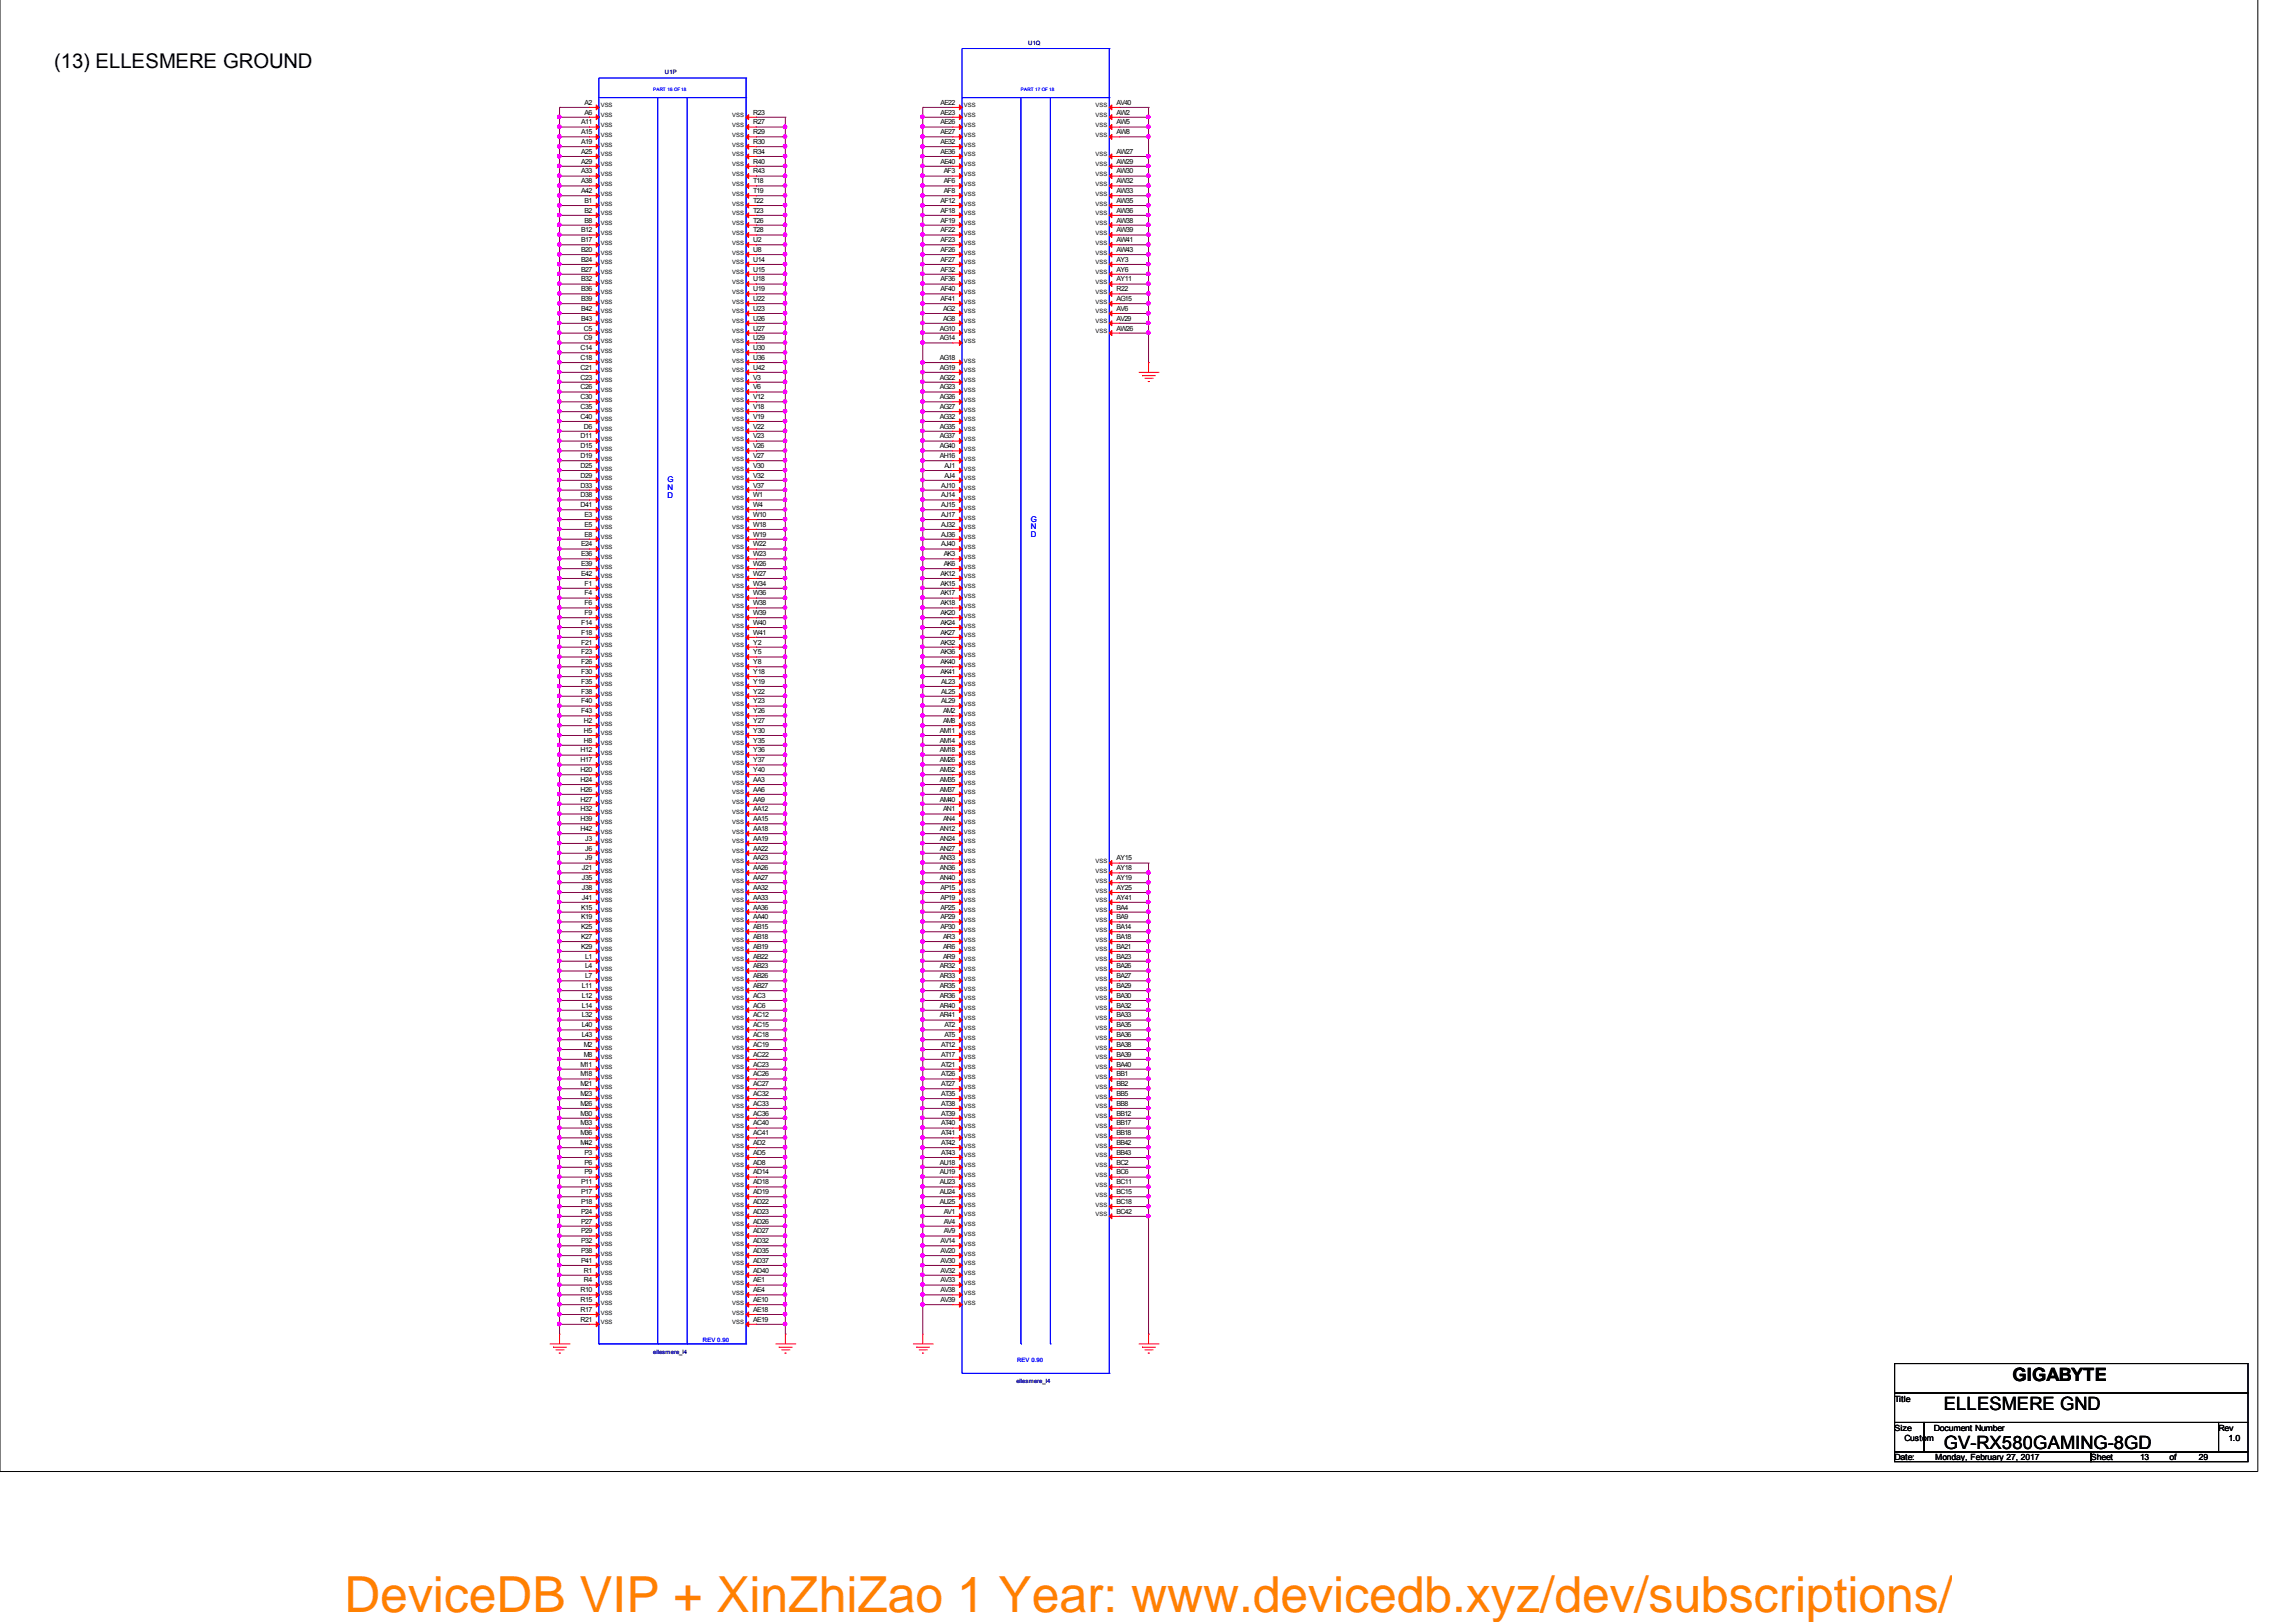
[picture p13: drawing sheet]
<svg xmlns="http://www.w3.org/2000/svg" width="297mm" height="210mm" viewBox="0 0 297 210" stroke-linecap="round" stroke-linejoin="round" font-family="sans-serif">
<defs><g id="words">
<text font-size="6.4" fill="#ff8000" x="44.6" y="208.5">DeviceDB VIP + XinZhiZao 1 Year: www.devicedb.xyz/dev/subscriptions/</text>
<text font-size="2.6" x="7" y="8.8">(13) ELLESMERE GROUND</text>
<g font-size="2.4">
<text x="260.3" y="178.7">GIGABYTE</text>
<text x="251.5" y="182.5">ELLESMERE GND</text>
<text x="251.5" y="187.6">GV-RX580GAMING-8GD</text>
</g>
<g font-size="1.1">
<text x="245.1" y="181.4">Title</text>
<text x="245.1" y="185.2">Size</text>
<text x="250.2" y="185.2">Document Number</text>
<text x="287" y="185.2">Rev</text>
<text x="245.1" y="189">Date:</text>
<text x="246.4" y="186.5">Custom</text>
<text x="250.4" y="189">Monday, February 27, 2017</text>
<text x="270.5" y="189">Sheet</text>
<text x="276.9" y="189">13</text>
<text x="280.7" y="189">of</text>
<text x="284.5" y="189">29</text>
<text x="288.3" y="186.5">1.0</text>
</g>
<g font-size="1" fill="#00f">
<text x="86.4" y="64.4">D</text>
<text x="86.4" y="63.4">N</text>
<text x="86.4" y="62.4">G</text>
<text x="133.4" y="69.5">D</text>
<text x="133.4" y="68.5">N</text>
<text x="133.4" y="67.5">G</text>
</g>
<g font-size=".9">
<text x="75.2" y="17.4">A15</text>
<text x="75.2" y="16.1">A11</text>
<text x="75.6" y="14.8">A6</text>
<text x="75.6" y="13.6">A2</text>
<text x="97.5" y="17.4">R29</text>
<text x="97.5" y="16.1">R27</text>
<text x="97.5" y="14.8">R23</text>
<text x="121.7" y="17.4">AE27</text>
<text x="121.7" y="16.1">AE26</text>
<text x="121.7" y="14.8">AE23</text>
<text x="121.7" y="13.6">AE22</text>
<text x="144.4" y="17.4">AW8</text>
<text x="144.4" y="16.1">AW5</text>
<text x="144.4" y="14.8">AW2</text>
<text x="144.4" y="13.6">AV40</text>
<text x="75.2" y="23.7">A38</text>
<text x="75.2" y="22.5">A33</text>
<text x="75.2" y="21.2">A29</text>
<text x="75.2" y="19.9">A25</text>
<text x="75.2" y="18.6">A19</text>
<text x="97.5" y="23.7">T18</text>
<text x="97.5" y="22.5">R43</text>
<text x="97.5" y="21.2">R40</text>
<text x="97.5" y="19.9">R34</text>
<text x="97.5" y="18.6">R30</text>
<text x="121.7" y="21.2">AE40</text>
<text x="121.7" y="19.9">AE36</text>
<text x="121.7" y="18.6">AE32</text>
<text x="122.1" y="23.7">AF6</text>
<text x="122.1" y="22.5">AF3</text>
<text x="144.4" y="23.7">AW32</text>
<text x="144.4" y="22.5">AW30</text>
<text x="144.4" y="21.2">AW29</text>
<text x="144.4" y="19.9">AW27</text>
<text x="75.2" y="25">A42</text>
<text x="75.6" y="28.8">B8</text>
<text x="75.6" y="27.5">B2</text>
<text x="75.6" y="26.3">B1</text>
<text x="97.5" y="28.8">T26</text>
<text x="97.5" y="27.5">T23</text>
<text x="97.5" y="26.3">T22</text>
<text x="97.5" y="25">T19</text>
<text x="121.7" y="28.8">AF19</text>
<text x="121.7" y="27.5">AF18</text>
<text x="121.7" y="26.3">AF12</text>
<text x="122.1" y="25">AF8</text>
<text x="144.4" y="28.8">AW38</text>
<text x="144.4" y="27.5">AW36</text>
<text x="144.4" y="26.3">AW35</text>
<text x="144.4" y="25">AW33</text>
<text x="75.2" y="35.2">B27</text>
<text x="75.2" y="33.9">B24</text>
<text x="75.2" y="32.6">B20</text>
<text x="75.2" y="31.3">B17</text>
<text x="75.2" y="30.1">B12</text>
<text x="97.5" y="35.2">U15</text>
<text x="97.5" y="33.9">U14</text>
<text x="97.5" y="32.6">U8</text>
<text x="97.5" y="31.3">U2</text>
<text x="97.5" y="30.1">T28</text>
<text x="121.7" y="35.2">AF32</text>
<text x="121.7" y="33.9">AF27</text>
<text x="121.7" y="32.6">AF26</text>
<text x="121.7" y="31.3">AF23</text>
<text x="121.7" y="30.1">AF22</text>
<text x="144.4" y="35.2">AY6</text>
<text x="144.4" y="33.9">AY3</text>
<text x="144.4" y="32.6">AW43</text>
<text x="144.4" y="31.3">AW41</text>
<text x="144.4" y="30.1">AW39</text>
<text x="75.2" y="41.5">B43</text>
<text x="75.2" y="40.2">B42</text>
<text x="75.2" y="39">B39</text>
<text x="75.2" y="37.7">B36</text>
<text x="75.2" y="36.4">B32</text>
<text x="97.5" y="41.5">U26</text>
<text x="97.5" y="40.2">U23</text>
<text x="97.5" y="39">U22</text>
<text x="97.5" y="37.7">U19</text>
<text x="97.5" y="36.4">U18</text>
<text x="121.7" y="39">AF41</text>
<text x="121.7" y="37.7">AF40</text>
<text x="121.7" y="36.4">AF36</text>
<text x="122" y="41.5">AG8</text>
<text x="122" y="40.2">AG2</text>
<text x="144.4" y="41.5">AV29</text>
<text x="144.4" y="40.2">AV6</text>
<text x="144.4" y="39">AG15</text>
<text x="144.4" y="37.7">R22</text>
<text x="144.4" y="36.4">AY11</text>
<text x="75.1" y="47.9">C21</text>
<text x="75.1" y="46.6">C18</text>
<text x="75.1" y="45.3">C14</text>
<text x="75.5" y="44">C9</text>
<text x="75.5" y="42.8">C5</text>
<text x="97.5" y="47.9">U42</text>
<text x="97.5" y="46.6">U36</text>
<text x="97.5" y="45.3">U30</text>
<text x="97.5" y="44">U29</text>
<text x="97.5" y="42.8">U27</text>
<text x="121.6" y="47.9">AG19</text>
<text x="121.6" y="46.6">AG18</text>
<text x="121.6" y="44">AG14</text>
<text x="121.6" y="42.8">AG10</text>
<text x="144.4" y="42.8">AW26</text>
<text x="75.1" y="52.9">C35</text>
<text x="75.1" y="51.7">C30</text>
<text x="75.1" y="50.4">C26</text>
<text x="75.1" y="49.1">C23</text>
<text x="97.5" y="52.9">V18</text>
<text x="97.5" y="51.7">V12</text>
<text x="97.5" y="50.4">V6</text>
<text x="97.5" y="49.1">V3</text>
<text x="121.6" y="52.9">AG27</text>
<text x="121.6" y="51.7">AG26</text>
<text x="121.6" y="50.4">AG23</text>
<text x="121.6" y="49.1">AG22</text>
<text x="75.1" y="59.3">D19</text>
<text x="75.1" y="58">D15</text>
<text x="75.1" y="56.7">D11</text>
<text x="75.1" y="54.2">C40</text>
<text x="75.5" y="55.5">D6</text>
<text x="97.5" y="59.3">V27</text>
<text x="97.5" y="58">V26</text>
<text x="97.5" y="56.7">V23</text>
<text x="97.5" y="55.5">V22</text>
<text x="97.5" y="54.2">V19</text>
<text x="121.6" y="59.3">AH16</text>
<text x="121.6" y="58">AG40</text>
<text x="121.6" y="56.7">AG37</text>
<text x="121.6" y="55.5">AG35</text>
<text x="121.6" y="54.2">AG32</text>
<text x="75.1" y="65.6">D41</text>
<text x="75.1" y="64.4">D38</text>
<text x="75.1" y="63.1">D33</text>
<text x="75.1" y="61.8">D29</text>
<text x="75.1" y="60.6">D25</text>
<text x="97.5" y="65.6">W4</text>
<text x="97.5" y="64.4">W1</text>
<text x="97.5" y="63.1">V37</text>
<text x="97.5" y="61.8">V32</text>
<text x="97.5" y="60.6">V30</text>
<text x="121.8" y="65.6">AJ15</text>
<text x="121.8" y="64.4">AJ14</text>
<text x="121.8" y="63.1">AJ10</text>
<text x="122.2" y="61.8">AJ4</text>
<text x="122.2" y="60.6">AJ1</text>
<text x="75.2" y="72">E36</text>
<text x="75.2" y="70.7">E24</text>
<text x="75.6" y="69.4">E8</text>
<text x="75.6" y="68.2">E5</text>
<text x="75.6" y="66.9">E3</text>
<text x="97.5" y="72">W23</text>
<text x="97.5" y="70.7">W22</text>
<text x="97.5" y="69.4">W19</text>
<text x="97.5" y="68.2">W18</text>
<text x="97.5" y="66.9">W10</text>
<text x="121.8" y="70.7">AJ40</text>
<text x="121.8" y="69.4">AJ36</text>
<text x="121.8" y="68.2">AJ32</text>
<text x="121.8" y="66.9">AJ17</text>
<text x="122.1" y="72">AK3</text>
<text x="75.2" y="74.5">E42</text>
<text x="75.2" y="73.3">E39</text>
<text x="75.6" y="77.1">F4</text>
<text x="75.6" y="75.8">F1</text>
<text x="97.5" y="77.1">W36</text>
<text x="97.5" y="75.8">W34</text>
<text x="97.5" y="74.5">W27</text>
<text x="97.5" y="73.3">W26</text>
<text x="121.7" y="77.1">AK17</text>
<text x="121.7" y="75.8">AK15</text>
<text x="121.7" y="74.5">AK12</text>
<text x="122.1" y="73.3">AK6</text>
<text x="75.2" y="83.4">F21</text>
<text x="75.2" y="82.1">F18</text>
<text x="75.2" y="80.9">F14</text>
<text x="75.6" y="79.6">F9</text>
<text x="75.6" y="78.3">F6</text>
<text x="97.5" y="83.4">Y2</text>
<text x="97.5" y="82.1">W41</text>
<text x="97.5" y="80.9">W40</text>
<text x="97.5" y="79.6">W39</text>
<text x="97.5" y="78.3">W38</text>
<text x="121.7" y="83.4">AK32</text>
<text x="121.7" y="82.1">AK27</text>
<text x="121.7" y="80.9">AK24</text>
<text x="121.7" y="79.6">AK20</text>
<text x="121.7" y="78.3">AK18</text>
<text x="75.2" y="89.8">F38</text>
<text x="75.2" y="88.5">F35</text>
<text x="75.2" y="87.2">F30</text>
<text x="75.2" y="86">F26</text>
<text x="75.2" y="84.7">F23</text>
<text x="97.5" y="89.8">Y22</text>
<text x="97.5" y="88.5">Y19</text>
<text x="97.5" y="87.2">Y18</text>
<text x="97.5" y="86">Y8</text>
<text x="97.5" y="84.7">Y5</text>
<text x="121.7" y="87.2">AK41</text>
<text x="121.7" y="86">AK40</text>
<text x="121.7" y="84.7">AK36</text>
<text x="121.8" y="89.8">AL25</text>
<text x="121.8" y="88.5">AL23</text>
<text x="75.2" y="92.3">F43</text>
<text x="75.2" y="91">F40</text>
<text x="75.5" y="94.8">H5</text>
<text x="75.5" y="93.6">H2</text>
<text x="97.5" y="94.8">Y30</text>
<text x="97.5" y="93.6">Y27</text>
<text x="97.5" y="92.3">Y26</text>
<text x="97.5" y="91">Y23</text>
<text x="121.6" y="94.8">AM11</text>
<text x="121.8" y="91">AL29</text>
<text x="122" y="93.6">AM8</text>
<text x="122" y="92.3">AM2</text>
<text x="75.1" y="101.2">H24</text>
<text x="75.1" y="99.9">H20</text>
<text x="75.1" y="98.7">H17</text>
<text x="75.1" y="97.4">H12</text>
<text x="75.5" y="96.1">H8</text>
<text x="97.5" y="101.2">AA3</text>
<text x="97.5" y="99.9">Y40</text>
<text x="97.5" y="98.7">Y37</text>
<text x="97.5" y="97.4">Y36</text>
<text x="97.5" y="96.1">Y35</text>
<text x="121.6" y="101.2">AM35</text>
<text x="121.6" y="99.9">AM32</text>
<text x="121.6" y="98.7">AM26</text>
<text x="121.6" y="97.4">AM18</text>
<text x="121.6" y="96.1">AM14</text>
<text x="75.1" y="107.5">H42</text>
<text x="75.1" y="106.3">H39</text>
<text x="75.1" y="105">H32</text>
<text x="75.1" y="103.7">H27</text>
<text x="75.1" y="102.5">H26</text>
<text x="97.5" y="107.5">AA18</text>
<text x="97.5" y="106.3">AA15</text>
<text x="97.5" y="105">AA12</text>
<text x="97.5" y="103.7">AA9</text>
<text x="97.5" y="102.5">AA6</text>
<text x="121.6" y="107.5">AN12</text>
<text x="121.6" y="103.7">AM40</text>
<text x="121.6" y="102.5">AM37</text>
<text x="122" y="106.3">AN4</text>
<text x="122" y="105">AN1</text>
<text x="75.3" y="113.9">J35</text>
<text x="75.3" y="112.6">J21</text>
<text x="75.7" y="111.4">J9</text>
<text x="75.7" y="110.1">J6</text>
<text x="75.7" y="108.8">J3</text>
<text x="97.5" y="113.9">AA27</text>
<text x="97.5" y="112.6">AA26</text>
<text x="97.5" y="111.4">AA23</text>
<text x="97.5" y="110.1">AA22</text>
<text x="97.5" y="108.8">AA19</text>
<text x="121.6" y="113.9">AN40</text>
<text x="121.6" y="112.6">AN36</text>
<text x="121.6" y="111.4">AN33</text>
<text x="121.6" y="110.1">AN27</text>
<text x="121.6" y="108.8">AN24</text>
<text x="144.4" y="113.9">AY19</text>
<text x="144.4" y="112.6">AY18</text>
<text x="144.4" y="111.4">AY15</text>
<text x="75.2" y="119">K19</text>
<text x="75.2" y="117.7">K15</text>
<text x="75.3" y="116.4">J41</text>
<text x="75.3" y="115.2">J38</text>
<text x="97.5" y="119">AA40</text>
<text x="97.5" y="117.7">AA36</text>
<text x="97.5" y="116.4">AA33</text>
<text x="97.5" y="115.2">AA32</text>
<text x="121.7" y="119">AP29</text>
<text x="121.7" y="117.7">AP25</text>
<text x="121.7" y="116.4">AP19</text>
<text x="121.7" y="115.2">AP15</text>
<text x="144.4" y="119">BA9</text>
<text x="144.4" y="117.7">BA4</text>
<text x="144.4" y="116.4">AY41</text>
<text x="144.4" y="115.2">AY25</text>
<text x="75.2" y="122.8">K29</text>
<text x="75.2" y="121.5">K27</text>
<text x="75.2" y="120.2">K25</text>
<text x="75.7" y="125.3">L4</text>
<text x="75.7" y="124.1">L1</text>
<text x="97.5" y="125.3">AB23</text>
<text x="97.5" y="124.1">AB22</text>
<text x="97.5" y="122.8">AB19</text>
<text x="97.5" y="121.5">AB18</text>
<text x="97.5" y="120.2">AB15</text>
<text x="121.6" y="125.3">AR32</text>
<text x="121.7" y="120.2">AP30</text>
<text x="122" y="124.1">AR9</text>
<text x="122" y="122.8">AR6</text>
<text x="122" y="121.5">AR3</text>
<text x="144.4" y="125.3">BA26</text>
<text x="144.4" y="124.1">BA23</text>
<text x="144.4" y="122.8">BA21</text>
<text x="144.4" y="121.5">BA18</text>
<text x="144.4" y="120.2">BA14</text>
<text x="75.3" y="131.7">L32</text>
<text x="75.3" y="130.4">L14</text>
<text x="75.3" y="129.1">L12</text>
<text x="75.3" y="127.9">L11</text>
<text x="75.7" y="126.6">L7</text>
<text x="97.5" y="131.7">AC12</text>
<text x="97.5" y="130.4">AC6</text>
<text x="97.5" y="129.1">AC3</text>
<text x="97.5" y="127.9">AB27</text>
<text x="97.5" y="126.6">AB26</text>
<text x="121.6" y="131.7">AR41</text>
<text x="121.6" y="130.4">AR40</text>
<text x="121.6" y="129.1">AR36</text>
<text x="121.6" y="127.9">AR35</text>
<text x="121.6" y="126.6">AR33</text>
<text x="144.4" y="131.7">BA33</text>
<text x="144.4" y="130.4">BA32</text>
<text x="144.4" y="129.1">BA30</text>
<text x="144.4" y="127.9">BA29</text>
<text x="144.4" y="126.6">BA27</text>
<text x="75.3" y="134.2">L43</text>
<text x="75.3" y="132.9">L40</text>
<text x="75.5" y="136.8">M8</text>
<text x="75.5" y="135.5">M2</text>
<text x="97.5" y="136.8">AC22</text>
<text x="97.5" y="135.5">AC19</text>
<text x="97.5" y="134.2">AC18</text>
<text x="97.5" y="132.9">AC15</text>
<text x="121.8" y="136.8">AT17</text>
<text x="121.8" y="135.5">AT12</text>
<text x="122.2" y="134.2">AT5</text>
<text x="122.2" y="132.9">AT2</text>
<text x="144.4" y="136.8">BA39</text>
<text x="144.4" y="135.5">BA38</text>
<text x="144.4" y="134.2">BA36</text>
<text x="144.4" y="132.9">BA35</text>
<text x="75.1" y="143.1">M26</text>
<text x="75.1" y="141.8">M23</text>
<text x="75.1" y="140.6">M21</text>
<text x="75.1" y="139.3">M18</text>
<text x="75.1" y="138">M11</text>
<text x="97.5" y="143.1">AC33</text>
<text x="97.5" y="141.8">AC32</text>
<text x="97.5" y="140.6">AC27</text>
<text x="97.5" y="139.3">AC26</text>
<text x="97.5" y="138">AC23</text>
<text x="121.8" y="143.1">AT38</text>
<text x="121.8" y="141.8">AT35</text>
<text x="121.8" y="140.6">AT27</text>
<text x="121.8" y="139.3">AT26</text>
<text x="121.8" y="138">AT21</text>
<text x="144.4" y="143.1">BB8</text>
<text x="144.4" y="141.8">BB5</text>
<text x="144.4" y="140.6">BB2</text>
<text x="144.4" y="139.3">BB1</text>
<text x="144.4" y="138">BA40</text>
<text x="75.1" y="148.2">M42</text>
<text x="75.1" y="146.9">M36</text>
<text x="75.1" y="145.6">M33</text>
<text x="75.1" y="144.4">M30</text>
<text x="75.6" y="149.5">P3</text>
<text x="97.5" y="149.5">AD5</text>
<text x="97.5" y="148.2">AD2</text>
<text x="97.5" y="146.9">AC41</text>
<text x="97.5" y="145.6">AC40</text>
<text x="97.5" y="144.4">AC36</text>
<text x="121.8" y="149.5">AT43</text>
<text x="121.8" y="148.2">AT42</text>
<text x="121.8" y="146.9">AT41</text>
<text x="121.8" y="145.6">AT40</text>
<text x="121.8" y="144.4">AT39</text>
<text x="144.4" y="149.5">BB43</text>
<text x="144.4" y="148.2">BB42</text>
<text x="144.4" y="146.9">BB18</text>
<text x="144.4" y="145.6">BB17</text>
<text x="144.4" y="144.4">BB12</text>
<text x="75.2" y="155.8">P18</text>
<text x="75.2" y="154.5">P17</text>
<text x="75.2" y="153.3">P11</text>
<text x="75.6" y="152">P9</text>
<text x="75.6" y="150.7">P6</text>
<text x="97.5" y="155.8">AD22</text>
<text x="97.5" y="154.5">AD19</text>
<text x="97.5" y="153.3">AD18</text>
<text x="97.5" y="152">AD14</text>
<text x="97.5" y="150.7">AD8</text>
<text x="121.6" y="155.8">AU25</text>
<text x="121.6" y="154.5">AU24</text>
<text x="121.6" y="153.3">AU23</text>
<text x="121.6" y="152">AU19</text>
<text x="121.6" y="150.7">AU18</text>
<text x="144.4" y="155.8">BC18</text>
<text x="144.4" y="154.5">BC15</text>
<text x="144.4" y="153.3">BC11</text>
<text x="144.4" y="152">BC6</text>
<text x="144.4" y="150.7">BC2</text>
<text x="75.2" y="160.9">P32</text>
<text x="75.2" y="159.6">P29</text>
<text x="75.2" y="158.3">P27</text>
<text x="75.2" y="157.1">P24</text>
<text x="97.5" y="160.9">AD32</text>
<text x="97.5" y="159.6">AD27</text>
<text x="97.5" y="158.3">AD26</text>
<text x="97.5" y="157.1">AD23</text>
<text x="121.7" y="160.9">AV14</text>
<text x="122.1" y="159.6">AV9</text>
<text x="122.1" y="158.3">AV4</text>
<text x="122.1" y="157.1">AV1</text>
<text x="144.4" y="157.1">BC42</text>
<text x="75.1" y="167.2">R10</text>
<text x="75.2" y="163.4">P41</text>
<text x="75.2" y="162.2">P38</text>
<text x="75.5" y="166">R4</text>
<text x="75.5" y="164.7">R1</text>
<text x="97.5" y="167.2">AE4</text>
<text x="97.5" y="166">AE1</text>
<text x="97.5" y="164.7">AD40</text>
<text x="97.5" y="163.4">AD37</text>
<text x="97.5" y="162.2">AD35</text>
<text x="121.7" y="167.2">AV38</text>
<text x="121.7" y="166">AV33</text>
<text x="121.7" y="164.7">AV32</text>
<text x="121.7" y="163.4">AV30</text>
<text x="121.7" y="162.2">AV20</text>
<text x="75.1" y="171">R21</text>
<text x="75.1" y="169.8">R17</text>
<text x="75.1" y="168.5">R15</text>
<text x="97.5" y="171">AE19</text>
<text x="97.5" y="169.8">AE18</text>
<text x="97.5" y="168.5">AE10</text>
<text x="121.7" y="168.5">AV39</text>
</g>
<g font-size=".8" fill="#000080">
<text x="133" y="5.8">U1Q</text>
<text x="86" y="9.6">U1P</text>
<text x="84.5" y="175.2">ellesmere_l4</text>
<text x="131.5" y="179">ellesmere_l4</text>
</g>
<g font-size=".8">
<text x="77.7" y="17.7">VSS</text>
<text x="77.7" y="16.4">VSS</text>
<text x="77.7" y="15.2">VSS</text>
<text x="77.7" y="13.9">VSS</text>
<text x="94.7" y="17.7">VSS</text>
<text x="94.7" y="16.4">VSS</text>
<text x="94.7" y="15.2">VSS</text>
<text x="124.7" y="17.7">VSS</text>
<text x="124.7" y="16.4">VSS</text>
<text x="124.7" y="15.2">VSS</text>
<text x="124.7" y="13.9">VSS</text>
<text x="141.7" y="17.7">VSS</text>
<text x="141.7" y="16.4">VSS</text>
<text x="141.7" y="15.2">VSS</text>
<text x="141.7" y="13.9">VSS</text>
<text x="77.7" y="22.8">VSS</text>
<text x="77.7" y="21.5">VSS</text>
<text x="77.7" y="20.2">VSS</text>
<text x="77.7" y="19">VSS</text>
<text x="94.7" y="22.8">VSS</text>
<text x="94.7" y="21.5">VSS</text>
<text x="94.7" y="20.2">VSS</text>
<text x="94.7" y="19">VSS</text>
<text x="124.7" y="22.8">VSS</text>
<text x="124.7" y="21.5">VSS</text>
<text x="124.7" y="20.2">VSS</text>
<text x="124.7" y="19">VSS</text>
<text x="141.7" y="22.8">VSS</text>
<text x="141.7" y="21.5">VSS</text>
<text x="141.7" y="20.2">VSS</text>
<text x="77.7" y="29.1">VSS</text>
<text x="77.7" y="27.9">VSS</text>
<text x="77.7" y="26.6">VSS</text>
<text x="77.7" y="25.3">VSS</text>
<text x="77.7" y="24.1">VSS</text>
<text x="94.7" y="29.1">VSS</text>
<text x="94.7" y="27.9">VSS</text>
<text x="94.7" y="26.6">VSS</text>
<text x="94.7" y="25.3">VSS</text>
<text x="94.7" y="24.1">VSS</text>
<text x="124.7" y="29.1">VSS</text>
<text x="124.7" y="27.9">VSS</text>
<text x="124.7" y="26.6">VSS</text>
<text x="124.7" y="25.3">VSS</text>
<text x="124.7" y="24.1">VSS</text>
<text x="141.7" y="29.1">VSS</text>
<text x="141.7" y="27.9">VSS</text>
<text x="141.7" y="26.6">VSS</text>
<text x="141.7" y="25.3">VSS</text>
<text x="141.7" y="24.1">VSS</text>
<text x="77.7" y="35.5">VSS</text>
<text x="77.7" y="34.2">VSS</text>
<text x="77.7" y="32.9">VSS</text>
<text x="77.7" y="31.7">VSS</text>
<text x="77.7" y="30.4">VSS</text>
<text x="94.7" y="35.5">VSS</text>
<text x="94.7" y="34.2">VSS</text>
<text x="94.7" y="32.9">VSS</text>
<text x="94.7" y="31.7">VSS</text>
<text x="94.7" y="30.4">VSS</text>
<text x="124.7" y="35.5">VSS</text>
<text x="124.7" y="34.2">VSS</text>
<text x="124.7" y="32.9">VSS</text>
<text x="124.7" y="31.7">VSS</text>
<text x="124.7" y="30.4">VSS</text>
<text x="141.7" y="35.5">VSS</text>
<text x="141.7" y="34.2">VSS</text>
<text x="141.7" y="32.9">VSS</text>
<text x="141.7" y="31.7">VSS</text>
<text x="141.7" y="30.4">VSS</text>
<text x="77.7" y="41.8">VSS</text>
<text x="77.7" y="40.6">VSS</text>
<text x="77.7" y="39.3">VSS</text>
<text x="77.7" y="38">VSS</text>
<text x="77.7" y="36.8">VSS</text>
<text x="94.7" y="41.8">VSS</text>
<text x="94.7" y="40.6">VSS</text>
<text x="94.7" y="39.3">VSS</text>
<text x="94.7" y="38">VSS</text>
<text x="94.7" y="36.8">VSS</text>
<text x="124.7" y="41.8">VSS</text>
<text x="124.7" y="40.6">VSS</text>
<text x="124.7" y="39.3">VSS</text>
<text x="124.7" y="38">VSS</text>
<text x="124.7" y="36.8">VSS</text>
<text x="141.7" y="41.8">VSS</text>
<text x="141.7" y="40.6">VSS</text>
<text x="141.7" y="39.3">VSS</text>
<text x="141.7" y="38">VSS</text>
<text x="141.7" y="36.8">VSS</text>
<text x="77.7" y="46.9">VSS</text>
<text x="77.7" y="45.6">VSS</text>
<text x="77.7" y="44.4">VSS</text>
<text x="77.7" y="43.1">VSS</text>
<text x="94.7" y="46.9">VSS</text>
<text x="94.7" y="45.6">VSS</text>
<text x="94.7" y="44.4">VSS</text>
<text x="94.7" y="43.1">VSS</text>
<text x="124.7" y="46.9">VSS</text>
<text x="124.7" y="44.4">VSS</text>
<text x="124.7" y="43.1">VSS</text>
<text x="141.7" y="43.1">VSS</text>
<text x="77.7" y="53.3">VSS</text>
<text x="77.7" y="52">VSS</text>
<text x="77.7" y="50.7">VSS</text>
<text x="77.7" y="49.5">VSS</text>
<text x="77.7" y="48.2">VSS</text>
<text x="94.7" y="53.3">VSS</text>
<text x="94.7" y="52">VSS</text>
<text x="94.7" y="50.7">VSS</text>
<text x="94.7" y="49.5">VSS</text>
<text x="94.7" y="48.2">VSS</text>
<text x="124.7" y="53.3">VSS</text>
<text x="124.7" y="52">VSS</text>
<text x="124.7" y="50.7">VSS</text>
<text x="124.7" y="49.5">VSS</text>
<text x="124.7" y="48.2">VSS</text>
<text x="77.7" y="59.6">VSS</text>
<text x="77.7" y="58.3">VSS</text>
<text x="77.7" y="57.1">VSS</text>
<text x="77.7" y="55.8">VSS</text>
<text x="77.7" y="54.5">VSS</text>
<text x="94.7" y="59.6">VSS</text>
<text x="94.7" y="58.3">VSS</text>
<text x="94.7" y="57.1">VSS</text>
<text x="94.7" y="55.8">VSS</text>
<text x="94.7" y="54.5">VSS</text>
<text x="124.7" y="59.6">VSS</text>
<text x="124.7" y="58.3">VSS</text>
<text x="124.7" y="57.1">VSS</text>
<text x="124.7" y="55.8">VSS</text>
<text x="124.7" y="54.5">VSS</text>
<text x="77.7" y="66">VSS</text>
<text x="77.7" y="64.7">VSS</text>
<text x="77.7" y="63.4">VSS</text>
<text x="77.7" y="62.2">VSS</text>
<text x="77.7" y="60.9">VSS</text>
<text x="94.7" y="66">VSS</text>
<text x="94.7" y="64.7">VSS</text>
<text x="94.7" y="63.4">VSS</text>
<text x="94.7" y="62.2">VSS</text>
<text x="94.7" y="60.9">VSS</text>
<text x="124.7" y="66">VSS</text>
<text x="124.7" y="64.7">VSS</text>
<text x="124.7" y="63.4">VSS</text>
<text x="124.7" y="62.2">VSS</text>
<text x="124.7" y="60.9">VSS</text>
<text x="77.7" y="71">VSS</text>
<text x="77.7" y="69.8">VSS</text>
<text x="77.7" y="68.5">VSS</text>
<text x="77.7" y="67.2">VSS</text>
<text x="94.7" y="71">VSS</text>
<text x="94.7" y="69.8">VSS</text>
<text x="94.7" y="68.5">VSS</text>
<text x="94.7" y="67.2">VSS</text>
<text x="124.7" y="71">VSS</text>
<text x="124.7" y="69.8">VSS</text>
<text x="124.7" y="68.5">VSS</text>
<text x="124.7" y="67.2">VSS</text>
<text x="77.7" y="77.4">VSS</text>
<text x="77.7" y="76.1">VSS</text>
<text x="77.7" y="74.9">VSS</text>
<text x="77.7" y="73.6">VSS</text>
<text x="77.7" y="72.3">VSS</text>
<text x="94.7" y="77.4">VSS</text>
<text x="94.7" y="76.1">VSS</text>
<text x="94.7" y="74.9">VSS</text>
<text x="94.7" y="73.6">VSS</text>
<text x="94.7" y="72.3">VSS</text>
<text x="124.7" y="77.4">VSS</text>
<text x="124.7" y="76.1">VSS</text>
<text x="124.7" y="74.9">VSS</text>
<text x="124.7" y="73.6">VSS</text>
<text x="124.7" y="72.3">VSS</text>
<text x="77.7" y="83.7">VSS</text>
<text x="77.7" y="82.5">VSS</text>
<text x="77.7" y="81.2">VSS</text>
<text x="77.7" y="79.9">VSS</text>
<text x="77.7" y="78.7">VSS</text>
<text x="94.7" y="83.7">VSS</text>
<text x="94.7" y="82.5">VSS</text>
<text x="94.7" y="81.2">VSS</text>
<text x="94.7" y="79.9">VSS</text>
<text x="94.7" y="78.7">VSS</text>
<text x="124.7" y="83.7">VSS</text>
<text x="124.7" y="82.5">VSS</text>
<text x="124.7" y="81.2">VSS</text>
<text x="124.7" y="79.9">VSS</text>
<text x="124.7" y="78.7">VSS</text>
<text x="77.7" y="88.8">VSS</text>
<text x="77.7" y="87.6">VSS</text>
<text x="77.7" y="86.3">VSS</text>
<text x="77.7" y="85">VSS</text>
<text x="94.7" y="88.8">VSS</text>
<text x="94.7" y="87.6">VSS</text>
<text x="94.7" y="86.3">VSS</text>
<text x="94.7" y="85">VSS</text>
<text x="124.7" y="88.8">VSS</text>
<text x="124.7" y="87.6">VSS</text>
<text x="124.7" y="86.3">VSS</text>
<text x="124.7" y="85">VSS</text>
<text x="77.7" y="95.2">VSS</text>
<text x="77.7" y="93.9">VSS</text>
<text x="77.7" y="92.6">VSS</text>
<text x="77.7" y="91.4">VSS</text>
<text x="77.7" y="90.1">VSS</text>
<text x="94.7" y="95.2">VSS</text>
<text x="94.7" y="93.9">VSS</text>
<text x="94.7" y="92.6">VSS</text>
<text x="94.7" y="91.4">VSS</text>
<text x="94.7" y="90.1">VSS</text>
<text x="124.7" y="93.9">VSS</text>
<text x="124.7" y="92.6">VSS</text>
<text x="124.7" y="91.4">VSS</text>
<text x="124.7" y="90.1">VSS</text>
<text x="124.7" y="95.2">VSS</text>
<text x="77.7" y="101.5">VSS</text>
<text x="77.7" y="100.3">VSS</text>
<text x="77.7" y="99">VSS</text>
<text x="77.7" y="97.7">VSS</text>
<text x="77.7" y="96.4">VSS</text>
<text x="94.7" y="101.5">VSS</text>
<text x="94.7" y="100.3">VSS</text>
<text x="94.7" y="99">VSS</text>
<text x="94.7" y="97.7">VSS</text>
<text x="94.7" y="96.4">VSS</text>
<text x="124.7" y="101.5">VSS</text>
<text x="124.7" y="100.3">VSS</text>
<text x="124.7" y="99">VSS</text>
<text x="124.7" y="97.7">VSS</text>
<text x="124.7" y="96.4">VSS</text>
<text x="77.7" y="107.9">VSS</text>
<text x="77.7" y="106.6">VSS</text>
<text x="77.7" y="105.3">VSS</text>
<text x="77.7" y="104.1">VSS</text>
<text x="77.7" y="102.8">VSS</text>
<text x="94.7" y="107.9">VSS</text>
<text x="94.7" y="106.6">VSS</text>
<text x="94.7" y="105.3">VSS</text>
<text x="94.7" y="104.1">VSS</text>
<text x="94.7" y="102.8">VSS</text>
<text x="124.7" y="106.6">VSS</text>
<text x="124.7" y="105.3">VSS</text>
<text x="124.7" y="107.9">VSS</text>
<text x="124.7" y="104.1">VSS</text>
<text x="124.7" y="102.8">VSS</text>
<text x="77.7" y="113">VSS</text>
<text x="77.7" y="111.7">VSS</text>
<text x="77.7" y="110.4">VSS</text>
<text x="77.7" y="109.1">VSS</text>
<text x="94.7" y="113">VSS</text>
<text x="94.7" y="111.7">VSS</text>
<text x="94.7" y="110.4">VSS</text>
<text x="94.7" y="109.1">VSS</text>
<text x="124.7" y="113">VSS</text>
<text x="124.7" y="111.7">VSS</text>
<text x="124.7" y="110.4">VSS</text>
<text x="124.7" y="109.1">VSS</text>
<text x="141.7" y="113">VSS</text>
<text x="141.7" y="111.7">VSS</text>
<text x="77.7" y="119.3">VSS</text>
<text x="77.7" y="118">VSS</text>
<text x="77.7" y="116.8">VSS</text>
<text x="77.7" y="115.5">VSS</text>
<text x="77.7" y="114.2">VSS</text>
<text x="94.7" y="119.3">VSS</text>
<text x="94.7" y="118">VSS</text>
<text x="94.7" y="116.8">VSS</text>
<text x="94.7" y="115.5">VSS</text>
<text x="94.7" y="114.2">VSS</text>
<text x="124.7" y="119.3">VSS</text>
<text x="124.7" y="118">VSS</text>
<text x="124.7" y="116.8">VSS</text>
<text x="124.7" y="115.5">VSS</text>
<text x="124.7" y="114.2">VSS</text>
<text x="141.7" y="119.3">VSS</text>
<text x="141.7" y="118">VSS</text>
<text x="141.7" y="116.8">VSS</text>
<text x="141.7" y="115.5">VSS</text>
<text x="141.7" y="114.2">VSS</text>
<text x="77.7" y="125.7">VSS</text>
<text x="77.7" y="124.4">VSS</text>
<text x="77.7" y="123.1">VSS</text>
<text x="77.7" y="121.8">VSS</text>
<text x="77.7" y="120.6">VSS</text>
<text x="94.7" y="125.7">VSS</text>
<text x="94.7" y="124.4">VSS</text>
<text x="94.7" y="123.1">VSS</text>
<text x="94.7" y="121.8">VSS</text>
<text x="94.7" y="120.6">VSS</text>
<text x="124.7" y="124.4">VSS</text>
<text x="124.7" y="123.1">VSS</text>
<text x="124.7" y="121.8">VSS</text>
<text x="124.7" y="120.6">VSS</text>
<text x="124.7" y="125.7">VSS</text>
<text x="141.7" y="125.7">VSS</text>
<text x="141.7" y="124.4">VSS</text>
<text x="141.7" y="123.1">VSS</text>
<text x="141.7" y="121.8">VSS</text>
<text x="141.7" y="120.6">VSS</text>
<text x="77.7" y="130.7">VSS</text>
<text x="77.7" y="129.5">VSS</text>
<text x="77.7" y="128.2">VSS</text>
<text x="77.7" y="126.9">VSS</text>
<text x="94.7" y="130.7">VSS</text>
<text x="94.7" y="129.5">VSS</text>
<text x="94.7" y="128.2">VSS</text>
<text x="94.7" y="126.9">VSS</text>
<text x="124.7" y="130.7">VSS</text>
<text x="124.7" y="129.5">VSS</text>
<text x="124.7" y="128.2">VSS</text>
<text x="124.7" y="126.9">VSS</text>
<text x="141.7" y="130.7">VSS</text>
<text x="141.7" y="129.5">VSS</text>
<text x="141.7" y="128.2">VSS</text>
<text x="141.7" y="126.9">VSS</text>
<text x="77.7" y="137.1">VSS</text>
<text x="77.7" y="135.8">VSS</text>
<text x="77.7" y="134.5">VSS</text>
<text x="77.7" y="133.3">VSS</text>
<text x="77.7" y="132">VSS</text>
<text x="94.7" y="137.1">VSS</text>
<text x="94.7" y="135.8">VSS</text>
<text x="94.7" y="134.5">VSS</text>
<text x="94.7" y="133.3">VSS</text>
<text x="94.7" y="132">VSS</text>
<text x="124.7" y="137.1">VSS</text>
<text x="124.7" y="135.8">VSS</text>
<text x="124.7" y="134.5">VSS</text>
<text x="124.7" y="133.3">VSS</text>
<text x="124.7" y="132">VSS</text>
<text x="141.7" y="137.1">VSS</text>
<text x="141.7" y="135.8">VSS</text>
<text x="141.7" y="134.5">VSS</text>
<text x="141.7" y="133.3">VSS</text>
<text x="141.7" y="132">VSS</text>
<text x="77.7" y="143.4">VSS</text>
<text x="77.7" y="142.2">VSS</text>
<text x="77.7" y="140.9">VSS</text>
<text x="77.7" y="139.6">VSS</text>
<text x="77.7" y="138.4">VSS</text>
<text x="94.7" y="143.4">VSS</text>
<text x="94.7" y="142.2">VSS</text>
<text x="94.7" y="140.9">VSS</text>
<text x="94.7" y="139.6">VSS</text>
<text x="94.7" y="138.4">VSS</text>
<text x="124.7" y="143.4">VSS</text>
<text x="124.7" y="142.2">VSS</text>
<text x="124.7" y="140.9">VSS</text>
<text x="124.7" y="139.6">VSS</text>
<text x="124.7" y="138.4">VSS</text>
<text x="141.7" y="143.4">VSS</text>
<text x="141.7" y="142.2">VSS</text>
<text x="141.7" y="140.9">VSS</text>
<text x="141.7" y="139.6">VSS</text>
<text x="141.7" y="138.4">VSS</text>
<text x="77.7" y="149.8">VSS</text>
<text x="77.7" y="148.5">VSS</text>
<text x="77.7" y="147.2">VSS</text>
<text x="77.7" y="146">VSS</text>
<text x="77.7" y="144.7">VSS</text>
<text x="94.7" y="149.8">VSS</text>
<text x="94.7" y="148.5">VSS</text>
<text x="94.7" y="147.2">VSS</text>
<text x="94.7" y="146">VSS</text>
<text x="94.7" y="144.7">VSS</text>
<text x="124.7" y="149.8">VSS</text>
<text x="124.7" y="148.5">VSS</text>
<text x="124.7" y="147.2">VSS</text>
<text x="124.7" y="146">VSS</text>
<text x="124.7" y="144.7">VSS</text>
<text x="141.7" y="149.8">VSS</text>
<text x="141.7" y="148.5">VSS</text>
<text x="141.7" y="147.2">VSS</text>
<text x="141.7" y="146">VSS</text>
<text x="141.7" y="144.7">VSS</text>
<text x="77.7" y="154.9">VSS</text>
<text x="77.7" y="153.6">VSS</text>
<text x="77.7" y="152.3">VSS</text>
<text x="77.7" y="151.1">VSS</text>
<text x="94.7" y="154.9">VSS</text>
<text x="94.7" y="153.6">VSS</text>
<text x="94.7" y="152.3">VSS</text>
<text x="94.7" y="151.1">VSS</text>
<text x="124.7" y="154.9">VSS</text>
<text x="124.7" y="153.6">VSS</text>
<text x="124.7" y="152.3">VSS</text>
<text x="124.7" y="151.1">VSS</text>
<text x="141.7" y="154.9">VSS</text>
<text x="141.7" y="153.6">VSS</text>
<text x="141.7" y="152.3">VSS</text>
<text x="141.7" y="151.1">VSS</text>
<text x="77.7" y="161.2">VSS</text>
<text x="77.7" y="159.9">VSS</text>
<text x="77.7" y="158.7">VSS</text>
<text x="77.7" y="157.4">VSS</text>
<text x="77.7" y="156.1">VSS</text>
<text x="94.7" y="161.2">VSS</text>
<text x="94.7" y="159.9">VSS</text>
<text x="94.7" y="158.7">VSS</text>
<text x="94.7" y="157.4">VSS</text>
<text x="94.7" y="156.1">VSS</text>
<text x="124.7" y="161.2">VSS</text>
<text x="124.7" y="159.9">VSS</text>
<text x="124.7" y="158.7">VSS</text>
<text x="124.7" y="157.4">VSS</text>
<text x="124.7" y="156.1">VSS</text>
<text x="141.7" y="157.4">VSS</text>
<text x="141.7" y="156.1">VSS</text>
<text x="77.7" y="167.6">VSS</text>
<text x="77.7" y="166.3">VSS</text>
<text x="77.7" y="165">VSS</text>
<text x="77.7" y="163.8">VSS</text>
<text x="77.7" y="162.5">VSS</text>
<text x="94.7" y="167.6">VSS</text>
<text x="94.7" y="166.3">VSS</text>
<text x="94.7" y="165">VSS</text>
<text x="94.7" y="163.8">VSS</text>
<text x="94.7" y="162.5">VSS</text>
<text x="124.7" y="167.6">VSS</text>
<text x="124.7" y="166.3">VSS</text>
<text x="124.7" y="165">VSS</text>
<text x="124.7" y="163.8">VSS</text>
<text x="124.7" y="162.5">VSS</text>
<text x="77.7" y="171.4">VSS</text>
<text x="77.7" y="170.1">VSS</text>
<text x="77.7" y="168.8">VSS</text>
<text x="94.7" y="171.4">VSS</text>
<text x="94.7" y="170.1">VSS</text>
<text x="94.7" y="168.8">VSS</text>
<text x="124.7" y="168.8">VSS</text>
</g>
<g font-size=".8" fill="#00f">
<text x="90.9" y="173.7">REV 0.90</text>
<text x="131.6" y="176.2">REV 0.90</text>
</g>
<g font-size=".6" fill="#00f">
<text x="84.5" y="11.8">PART 16 OF 18</text>
<text x="132.1" y="11.8">PART 17 OF 18</text>
</g>
</g></defs>
<path d="M0 -.1v190.5h292.1v-190.5M245.1 176.5h45.7v3.8h-45.7zM245.1 184.1h3.8v3.8h-3.8zM245.1 187.9h25.4v1.3h-25.4zM245.1 180.3h45.7v3.8h-45.7zM248.9 184.1h38.1v3.8h-38.1zM270.5 187.9h20.3v1.3h-20.3zM287 184.1h3.8v3.8h-3.8z" fill="none" stroke="#000" stroke-width=".13"/>
<g fill="none" stroke="#800040" stroke-width=".13">
<path d="M72.4 19h.1M72.4 17.7h.1M72.4 16.4h.1M72.4 15.2h.1M72.4 13.9h.1M72.4 13.9v158.7M72.4 15.2h3.8M72.4 13.9h3.8M72.4 19h3.8M72.4 17.7h3.8M72.4 16.4h3.8M76.2 15.2h.1"/>
<path d="M97.8 15.2h3.8M97.8 19h3.8M97.8 17.7h3.8M97.8 16.4h3.8M97.8 19h.1M97.8 17.7h.1M97.8 16.4h.1M97.8 15.2h.1M101.6 19h.1M101.6 17.7h.1M101.6 16.4h.1M101.6 15.2h.1"/>
<path d="M101.6 15.2v157.4M119.4 13.9h.1M119.4 15.2h.1M119.4 16.4h.1M119.4 17.7h.1M119.4 19h.1M119.4 13.9v158.7M119.4 15.2h3.8M119.4 13.9h3.8M119.4 19h3.8M119.4 17.7h3.8M119.4 16.4h3.8"/>
<path d="M144.8 15.2h3.8M144.8 13.9h3.8M144.8 17.7h3.8M144.8 16.4h3.8M148.6 17.7h.1M148.6 16.4h.1M148.6 15.2h.1M148.6 13.9h.1M148.6 13.9v33M72.4 39.3h.1M72.4 38h.1M72.4 36.8h.1"/>
<path d="M72.4 35.5h.1M72.4 34.2h.1M72.4 32.9h.1M72.4 31.7h.1M72.4 30.4h.1M72.4 29.1h.1M72.4 27.9h.1M72.4 26.6h.1M72.4 25.3h.1M72.4 24.1h.1M72.4 22.8h.1M72.4 21.5h.1"/>
<path d="M72.4 20.2h.1M72.4 39.3h3.8M72.4 38h3.8M72.4 36.8h3.8M72.4 35.5h3.8M72.4 34.2h3.8M72.4 32.9h3.8M72.4 31.7h3.8M72.4 30.4h3.8M72.4 29.1h3.8M72.4 27.9h3.8M72.4 26.6h3.8"/>
<path d="M72.4 25.3h3.8M72.4 24.1h3.8M72.4 22.8h3.8M72.4 21.5h3.8M72.4 20.2h3.8M97.8 39.3h3.8M97.8 38h3.8M97.8 36.8h3.8M97.8 35.5h3.8M97.8 34.2h3.8M97.8 32.9h3.8M97.8 31.7h3.8"/>
<path d="M97.8 30.4h3.8M97.8 29.1h3.8M97.8 27.9h3.8M97.8 26.6h3.8M97.8 25.3h3.8M97.8 24.1h3.8M97.8 22.8h3.8M97.8 21.5h3.8M97.8 20.2h3.8M97.8 39.3h.1M97.8 38h.1M97.8 36.8h.1"/>
<path d="M97.8 35.5h.1M97.8 34.2h.1M97.8 32.9h.1M97.8 31.7h.1M97.8 30.4h.1M97.8 29.1h.1M97.8 27.9h.1M97.8 26.6h.1M97.8 25.3h.1M97.8 24.1h.1M97.8 22.8h.1M97.8 21.5h.1"/>
<path d="M97.8 20.2h.1M101.6 39.3h.1M101.6 38h.1M101.6 36.8h.1M101.6 35.5h.1M101.6 34.2h.1M101.6 32.9h.1M101.6 31.7h.1M101.6 30.4h.1M101.6 29.1h.1M101.6 27.9h.1M101.6 26.6h.1"/>
<path d="M101.6 25.3h.1M101.6 24.1h.1M101.6 22.8h.1M101.6 21.5h.1M101.6 20.2h.1M119.4 38h.1M119.4 39.3h.1M119.4 20.2h.1M119.4 21.5h.1M119.4 22.8h.1M119.4 24.1h.1M119.4 25.3h.1"/>
<path d="M119.4 26.6h.1M119.4 27.9h.1M119.4 29.1h.1M119.4 30.4h.1M119.4 31.7h.1M119.4 32.9h.1M119.4 34.2h.1M119.4 35.5h.1M119.4 36.8h.1M119.4 39.3h3.8M119.4 38h3.8M119.4 36.8h3.8"/>
<path d="M119.4 35.5h3.8M119.4 34.2h3.8M119.4 32.9h3.8M119.4 31.7h3.8M119.4 30.4h3.8M119.4 29.1h3.8M119.4 27.9h3.8M119.4 26.6h3.8M119.4 25.3h3.8M119.4 24.1h3.8M119.4 22.8h3.8M119.4 21.5h3.8"/>
<path d="M119.4 20.2h3.8M144.8 39.3h3.8M144.8 38h3.8M144.8 36.8h3.8M144.8 35.5h3.8M144.8 34.2h3.8M144.8 32.9h3.8M144.8 31.7h3.8M144.8 30.4h3.8M144.8 29.1h3.8M144.8 27.9h3.8M144.8 26.6h3.8"/>
<path d="M144.8 25.3h3.8M144.8 24.1h3.8M144.8 22.8h3.8M144.8 21.5h3.8M144.8 20.2h3.8M148.6 39.3h.1M148.6 38h.1M148.6 36.8h.1M148.6 35.5h.1M148.6 34.2h.1M148.6 32.9h.1M148.6 31.7h.1"/>
<path d="M148.6 30.4h.1M148.6 29.1h.1M148.6 27.9h.1M148.6 26.6h.1M148.6 25.3h.1M148.6 24.1h.1M148.6 22.8h.1M148.6 21.5h.1M148.6 20.2h.1M72.4 59.6h.1M72.4 58.3h.1M72.4 57.1h.1"/>
<path d="M72.4 55.8h.1M72.4 54.5h.1M72.4 53.3h.1M72.4 52h.1M72.4 50.7h.1M72.4 49.5h.1M72.4 48.2h.1M72.4 46.9h.1M72.4 45.6h.1M72.4 44.4h.1M72.4 43.1h.1M72.4 41.8h.1"/>
<path d="M72.4 40.6h.1M72.4 59.6h3.8M72.4 58.3h3.8M72.4 57.1h3.8M72.4 55.8h3.8M72.4 54.5h3.8M72.4 53.3h3.8M72.4 52h3.8M72.4 50.7h3.8M72.4 49.5h3.8M72.4 48.2h3.8M72.4 46.9h3.8"/>
<path d="M72.4 45.6h3.8M72.4 44.4h3.8M72.4 43.1h3.8M72.4 41.8h3.8M72.4 40.6h3.8M97.8 59.6h3.8M97.8 58.3h3.8M97.8 57.1h3.8M97.8 55.8h3.8M97.8 54.5h3.8M97.8 53.3h3.8M97.8 52h3.8"/>
<path d="M97.8 50.7h3.8M97.8 49.5h3.8M97.8 48.2h3.8M97.8 46.9h3.8M97.8 45.6h3.8M97.8 44.4h3.8M97.8 43.1h3.8M97.8 41.8h3.8M97.8 40.6h3.8M97.8 59.6h.1M97.8 58.3h.1M97.8 57.1h.1"/>
<path d="M97.8 55.8h.1M97.8 54.5h.1M97.8 53.3h.1M97.8 52h.1M97.8 50.7h.1M97.8 49.5h.1M97.8 48.2h.1M97.8 46.9h.1M97.8 45.6h.1M97.8 44.4h.1M97.8 43.1h.1M97.8 41.8h.1"/>
<path d="M97.8 40.6h.1M101.6 59.6h.1M101.6 58.3h.1M101.6 57.1h.1M101.6 55.8h.1M101.6 54.5h.1M101.6 53.3h.1M101.6 52h.1M101.6 50.7h.1M101.6 49.5h.1M101.6 48.2h.1M101.6 46.9h.1"/>
<path d="M101.6 45.6h.1M101.6 44.4h.1M101.6 43.1h.1M101.6 41.8h.1M101.6 40.6h.1M119.4 40.6h.1M119.4 41.8h.1M119.4 43.1h.1M119.4 44.4h.1M119.4 46.9h.1M119.4 48.2h.1M119.4 49.5h.1"/>
<path d="M119.4 50.7h.1M119.4 52h.1M119.4 53.3h.1M119.4 54.5h.1M119.4 55.8h.1M119.4 57.1h.1M119.4 58.3h.1M119.4 59.6h.1M119.4 59.6h3.8M119.4 58.3h3.8M119.4 57.1h3.8M119.4 55.8h3.8"/>
<path d="M119.4 54.5h3.8M119.4 53.3h3.8M119.4 52h3.8M119.4 50.7h3.8M119.4 49.5h3.8M119.4 48.2h3.8M119.4 46.9h3.8M119.4 44.4h3.8M119.4 43.1h3.8M119.4 41.8h3.8M119.4 40.6h3.8M144.8 43.1h3.8"/>
<path d="M144.8 41.8h3.8M144.8 40.6h3.8M148.6 43.1h.1M148.6 46.9h.1M148.6 41.8h.1M148.6 40.6h.1M72.4 79.9h.1M72.4 78.7h.1M72.4 77.4h.1M72.4 76.1h.1M72.4 74.9h.1M72.4 73.6h.1"/>
<path d="M72.4 72.3h.1M72.4 71h.1M72.4 69.8h.1M72.4 68.5h.1M72.4 67.2h.1M72.4 66h.1M72.4 64.7h.1M72.4 63.4h.1M72.4 62.2h.1M72.4 60.9h.1M72.4 79.9h3.8M72.4 78.7h3.8"/>
<path d="M72.4 77.4h3.8M72.4 76.1h3.8M72.4 74.9h3.8M72.4 73.6h3.8M72.4 72.3h3.8M72.4 71h3.8M72.4 69.8h3.8M72.4 68.5h3.8M72.4 67.2h3.8M72.4 66h3.8M72.4 64.7h3.8M72.4 63.4h3.8"/>
<path d="M72.4 62.2h3.8M72.4 60.9h3.8M97.8 79.9h3.8M97.8 78.7h3.8M97.8 77.4h3.8M97.8 76.1h3.8M97.8 74.9h3.8M97.8 73.6h3.8M97.8 72.3h3.8M97.8 71h3.8M97.8 69.8h3.8M97.8 68.5h3.8"/>
<path d="M97.8 67.2h3.8M97.8 66h3.8M97.8 63.4h3.8M97.8 62.2h3.8M97.8 60.9h3.8M97.8 79.9h.1M97.8 78.7h.1M97.8 77.4h.1M97.8 76.1h.1M97.8 74.9h.1M97.8 73.6h.1M97.8 72.3h.1"/>
<path d="M97.8 71h.1M97.8 69.8h.1M97.8 68.5h.1M97.8 67.2h.1M97.8 66h.1M97.8 63.4h.1M97.8 62.2h.1M97.8 60.9h.1M97.8 64.7h3.8M101.6 64.7h.1M101.6 66h.1M101.6 67.2h.1"/>
<path d="M101.6 68.5h.1M101.6 69.8h.1M101.6 71h.1M101.6 72.3h.1M101.6 73.6h.1M101.6 74.9h.1M101.6 76.1h.1M101.6 77.4h.1M101.6 78.7h.1M101.6 79.9h.1M101.6 63.4h.1M101.6 62.2h.1"/>
<path d="M101.6 60.9h.1M119.4 60.9h.1M119.4 62.2h.1M119.4 63.4h.1M119.4 64.7h.1M119.4 66h.1M119.4 67.2h.1M119.4 68.5h.1M119.4 69.8h.1M119.4 71h.1M119.4 72.3h.1M119.4 73.6h.1"/>
<path d="M119.4 74.9h.1M119.4 76.1h.1M119.4 77.4h.1M119.4 78.7h.1M119.4 79.9h.1M119.4 79.9h3.8M119.4 78.7h3.8M119.4 77.4h3.8M119.4 76.1h3.8M119.4 74.9h3.8M119.4 73.6h3.8M119.4 72.3h3.8"/>
<path d="M119.4 71h3.8M119.4 69.8h3.8M119.4 68.5h3.8M119.4 67.2h3.8M119.4 66h3.8M119.4 64.7h3.8M119.4 63.4h3.8M119.4 62.2h3.8M119.4 60.9h3.8M72.4 99h.1M72.4 97.7h.1M72.4 96.4h.1"/>
<path d="M72.4 95.2h.1M72.4 93.9h.1M72.4 92.6h.1M72.4 91.4h.1M72.4 90.1h.1M72.4 88.8h.1M72.4 87.6h.1M72.4 86.3h.1M72.4 85h.1M72.4 83.7h.1M72.4 82.5h.1M72.4 81.2h.1"/>
<path d="M72.4 97.7h3.8M72.4 96.4h3.8M72.4 95.2h3.8M72.4 93.9h3.8M72.4 92.6h3.8M72.4 88.8h3.8M72.4 87.6h3.8M72.4 86.3h3.8M72.4 99h3.8M72.4 91.4h3.8M72.4 90.1h3.8M72.4 85h3.8"/>
<path d="M72.4 83.7h3.8M72.4 82.5h3.8M72.4 81.2h3.8M76.2 97.7h.1M76.2 96.4h.1M76.2 95.2h.1M76.2 93.9h.1M76.2 92.6h.1M76.2 88.8h.1M76.2 87.6h.1M76.2 86.3h.1M97.8 97.7h3.8"/>
<path d="M97.8 96.4h3.8M97.8 95.2h3.8M97.8 93.9h3.8M97.8 92.6h3.8M97.8 88.8h3.8M97.8 87.6h3.8M97.8 86.3h3.8M97.8 99h3.8M97.8 91.4h3.8M97.8 90.1h3.8M97.8 85h3.8M97.8 83.7h3.8"/>
<path d="M97.8 82.5h3.8M97.8 81.2h3.8M97.8 99h.1M97.8 97.7h.1M97.8 96.4h.1M97.8 95.2h.1M97.8 93.9h.1M97.8 92.6h.1M97.8 91.4h.1M97.8 90.1h.1M97.8 88.8h.1M97.8 87.6h.1"/>
<path d="M97.8 86.3h.1M97.8 85h.1M97.8 83.7h.1M97.8 82.5h.1M97.8 81.2h.1M101.6 81.2h.1M101.6 82.5h.1M101.6 83.7h.1M101.6 85h.1M101.6 86.3h.1M101.6 87.6h.1M101.6 88.8h.1"/>
<path d="M101.6 90.1h.1M101.6 91.4h.1M101.6 92.6h.1M101.6 93.9h.1M101.6 95.2h.1M101.6 96.4h.1M101.6 97.7h.1M101.6 99h.1M119.4 99h.1M119.4 97.7h.1M119.4 96.4h.1M119.4 95.2h.1"/>
<path d="M119.4 93.9h.1M119.4 92.6h.1M119.4 91.4h.1M119.4 90.1h.1M119.4 88.8h.1M119.4 87.6h.1M119.4 86.3h.1M119.4 85h.1M119.4 83.7h.1M119.4 81.2h.1M119.4 82.5h.1M119.4 97.7h3.8"/>
<path d="M119.4 96.4h3.8M119.4 95.2h3.8M119.4 93.9h3.8M119.4 92.6h3.8M119.4 88.8h3.8M119.4 87.6h3.8M119.4 86.3h3.8M119.4 83.7h3.8M119.4 99h3.8M119.4 91.4h3.8M119.4 90.1h3.8M119.4 85h3.8"/>
<path d="M119.4 82.5h3.8M119.4 81.2h3.8M123.2 83.7h.1M123.2 97.7h.1M123.2 96.4h.1M123.2 95.2h.1M123.2 93.9h.1M123.2 92.6h.1M123.2 88.8h.1M123.2 87.6h.1M123.2 86.3h.1M72.4 119.3h.1"/>
<path d="M72.4 118h.1M72.4 116.8h.1M72.4 115.5h.1M72.4 114.2h.1M72.4 113h.1M72.4 111.7h.1M72.4 110.4h.1M72.4 109.1h.1M72.4 107.9h.1M72.4 106.6h.1M72.4 105.3h.1M72.4 104.1h.1"/>
<path d="M72.4 102.8h.1M72.4 101.5h.1M72.4 100.3h.1M72.4 100.3h3.8M72.4 119.3h3.8M72.4 118h3.8M72.4 116.8h3.8M72.4 115.5h3.8M72.4 114.2h3.8M72.4 113h3.8M72.4 111.7h3.8M72.4 110.4h3.8"/>
<path d="M72.4 109.1h3.8M72.4 107.9h3.8M72.4 106.6h3.8M72.4 105.3h3.8M72.4 104.1h3.8M72.4 102.8h3.8M72.4 101.5h3.8M76.2 100.3h.1M97.8 100.3h3.8M97.8 119.3h3.8M97.8 118h3.8M97.8 116.8h3.8"/>
<path d="M97.8 115.5h3.8M97.8 114.2h3.8M97.8 113h3.8M97.8 111.7h3.8M97.8 110.4h3.8M97.8 109.1h3.8M97.8 107.9h3.8M97.8 106.6h3.8M97.8 105.3h3.8M97.8 104.1h3.8M97.8 102.8h3.8M97.8 101.5h3.8"/>
<path d="M97.8 119.3h.1M97.8 118h.1M97.8 116.8h.1M97.8 115.5h.1M97.8 114.2h.1M97.8 113h.1M97.8 111.7h.1M97.8 110.4h.1M97.8 109.1h.1M97.8 107.9h.1M97.8 106.6h.1M97.8 105.3h.1"/>
<path d="M97.8 104.1h.1M97.8 102.8h.1M97.8 101.5h.1M97.8 100.3h.1M101.6 100.3h.1M101.6 101.5h.1M101.6 102.8h.1M101.6 104.1h.1M101.6 105.3h.1M101.6 106.6h.1M101.6 107.9h.1M101.6 109.1h.1"/>
<path d="M101.6 110.4h.1M101.6 111.7h.1M101.6 113h.1M101.6 114.2h.1M101.6 115.5h.1M101.6 116.8h.1M101.6 118h.1M101.6 119.3h.1M119.4 119.3h.1M119.4 118h.1M119.4 116.8h.1M119.4 115.5h.1"/>
<path d="M119.4 114.2h.1M119.4 113h.1M119.4 111.7h.1M119.4 110.4h.1M119.4 109.1h.1M119.4 107.9h.1M119.4 106.6h.1M119.4 105.3h.1M119.4 104.1h.1M119.4 102.8h.1M119.4 101.5h.1M119.4 100.3h.1"/>
<path d="M119.4 100.3h3.8M119.4 119.3h3.8M119.4 118h3.8M119.4 116.8h3.8M119.4 115.5h3.8M119.4 114.2h3.8M119.4 113h3.8M119.4 111.7h3.8M119.4 110.4h3.8M119.4 109.1h3.8M119.4 107.9h3.8M119.4 106.6h3.8"/>
<path d="M119.4 105.3h3.8M119.4 104.1h3.8M119.4 102.8h3.8M119.4 101.5h3.8M123.2 100.3h.1M144.8 119.3h3.8M144.8 118h3.8M144.8 116.8h3.8M144.8 115.5h3.8M144.8 114.2h3.8M144.8 113h3.8M144.8 111.7h3.8"/>
<path d="M148.6 119.3h.1M148.6 118h.1M148.6 116.8h.1M148.6 115.5h.1M148.6 114.2h.1M148.6 113h.1M148.6 111.7h.1M148.6 111.7v60.9M72.4 139.6h.1M72.4 138.4h.1M72.4 137.1h.1M72.4 135.8h.1"/>
<path d="M72.4 134.5h.1M72.4 133.3h.1M72.4 132h.1M72.4 130.7h.1M72.4 129.5h.1M72.4 128.2h.1M72.4 126.9h.1M72.4 125.7h.1M72.4 124.4h.1M72.4 123.1h.1M72.4 121.8h.1M72.4 120.6h.1"/>
<path d="M72.4 139.6h3.8M72.4 138.4h3.8M72.4 137.1h3.8M72.4 135.8h3.8M72.4 134.5h3.8M72.4 133.3h3.8M72.4 132h3.8M72.4 130.7h3.8M72.4 129.5h3.8M72.4 128.2h3.8M72.4 126.9h3.8M72.4 125.7h3.8"/>
<path d="M72.4 124.4h3.8M72.4 123.1h3.8M72.4 121.8h3.8M72.4 120.6h3.8M97.8 139.6h3.8M97.8 138.4h3.8M97.8 137.1h3.8M97.8 135.8h3.8M97.8 134.5h3.8M97.8 133.3h3.8M97.8 132h3.8M97.8 130.7h3.8"/>
<path d="M97.8 129.5h3.8M97.8 128.2h3.8M97.8 126.9h3.8M97.8 125.7h3.8M97.8 124.4h3.8M97.8 123.1h3.8M97.8 121.8h3.8M97.8 120.6h3.8M97.8 139.6h.1M97.8 138.4h.1M97.8 137.1h.1M97.8 135.8h.1"/>
<path d="M97.8 134.5h.1M97.8 133.3h.1M97.8 132h.1M97.8 130.7h.1M97.8 129.5h.1M97.8 128.2h.1M97.8 126.9h.1M97.8 125.7h.1M97.8 124.4h.1M97.8 123.1h.1M97.8 121.8h.1M97.8 120.6h.1"/>
<path d="M101.6 120.6h.1M101.6 121.8h.1M101.6 123.1h.1M101.6 124.4h.1M101.6 125.7h.1M101.6 126.9h.1M101.6 128.2h.1M101.6 129.5h.1M101.6 130.7h.1M101.6 132h.1M101.6 133.3h.1M101.6 134.5h.1"/>
<path d="M101.6 135.8h.1M101.6 137.1h.1M101.6 138.4h.1M101.6 139.6h.1M119.4 139.6h.1M119.4 138.4h.1M119.4 137.1h.1M119.4 135.8h.1M119.4 134.5h.1M119.4 133.3h.1M119.4 132h.1M119.4 130.7h.1"/>
<path d="M119.4 129.5h.1M119.4 128.2h.1M119.4 126.9h.1M119.4 125.7h.1M119.4 124.4h.1M119.4 123.1h.1M119.4 121.8h.1M119.4 120.6h.1M119.4 139.6h3.8M119.4 138.4h3.8M119.4 137.1h3.8M119.4 135.8h3.8"/>
<path d="M119.4 134.5h3.8M119.4 133.3h3.8M119.4 132h3.8M119.4 130.7h3.8M119.4 129.5h3.8M119.4 128.2h3.8M119.4 126.9h3.8M119.4 125.7h3.8M119.4 124.4h3.8M119.4 123.1h3.8M119.4 121.8h3.8M119.4 120.6h3.8"/>
<path d="M144.8 139.6h3.8M144.8 138.4h3.8M144.8 137.1h3.8M144.8 135.8h3.8M144.8 134.5h3.8M144.8 133.3h3.8M144.8 132h3.8M144.8 130.7h3.8M144.8 129.5h3.8M144.8 128.2h3.8M144.8 126.9h3.8M144.8 125.7h3.8"/>
<path d="M144.8 124.4h3.8M144.8 123.1h3.8M144.8 121.8h3.8M144.8 120.6h3.8M148.6 139.6h.1M148.6 138.4h.1M148.6 137.1h.1M148.6 135.8h.1M148.6 134.5h.1M148.6 133.3h.1M148.6 132h.1M148.6 130.7h.1"/>
<path d="M148.6 129.5h.1M148.6 128.2h.1M148.6 126.9h.1M148.6 125.7h.1M148.6 124.4h.1M148.6 123.1h.1M148.6 121.8h.1M148.6 120.6h.1M72.4 159.9h.1M72.4 158.7h.1M72.4 157.4h.1M72.4 156.1h.1"/>
<path d="M72.4 154.9h.1M72.4 153.6h.1M72.4 152.3h.1M72.4 151.1h.1M72.4 149.8h.1M72.4 148.5h.1M72.4 147.2h.1M72.4 146h.1M72.4 144.7h.1M72.4 143.4h.1M72.4 142.2h.1M72.4 140.9h.1"/>
<path d="M72.4 159.9h3.8M72.4 158.7h3.8M72.4 157.4h3.8M72.4 156.1h3.8M72.4 154.9h3.8M72.4 153.6h3.8M72.4 152.3h3.8M72.4 151.1h3.8M72.4 149.8h3.8M72.4 148.5h3.8M72.4 147.2h3.8M72.4 146h3.8"/>
<path d="M72.4 144.7h3.8M72.4 143.4h3.8M72.4 142.2h3.8M72.4 140.9h3.8M97.8 159.9h3.8M97.8 158.7h3.8M97.8 157.4h3.8M97.8 156.1h3.8M97.8 154.9h3.8M97.8 153.6h3.8M97.8 152.3h3.8M97.8 151.1h3.8"/>
<path d="M97.8 149.8h3.8M97.8 148.5h3.8M97.8 147.2h3.8M97.8 146h3.8M97.8 144.7h3.8M97.8 143.4h3.8M97.8 142.2h3.8M97.8 140.9h3.8M97.8 159.9h.1M97.8 158.7h.1M97.8 157.4h.1M97.8 156.1h.1"/>
<path d="M97.8 154.9h.1M97.8 153.6h.1M97.8 152.3h.1M97.8 151.1h.1M97.8 149.8h.1M97.8 148.5h.1M97.8 147.2h.1M97.8 146h.1M97.8 144.7h.1M97.8 143.4h.1M97.8 142.2h.1M97.8 140.9h.1"/>
<path d="M101.6 140.9h.1M101.6 142.2h.1M101.6 143.4h.1M101.6 144.7h.1M101.6 146h.1M101.6 147.2h.1M101.6 148.5h.1M101.6 149.8h.1M101.6 151.1h.1M101.6 152.3h.1M101.6 153.6h.1M101.6 154.9h.1"/>
<path d="M101.6 156.1h.1M101.6 157.4h.1M101.6 158.7h.1M101.6 159.9h.1M119.4 159.9h.1M119.4 158.7h.1M119.4 157.4h.1M119.4 156.1h.1M119.4 154.9h.1M119.4 153.6h.1M119.4 152.3h.1M119.4 151.1h.1"/>
<path d="M119.4 149.8h.1M119.4 148.5h.1M119.4 147.2h.1M119.4 146h.1M119.4 144.7h.1M119.4 143.4h.1M119.4 142.2h.1M119.4 140.9h.1M119.4 159.9h3.8M119.4 158.7h3.8M119.4 157.4h3.8M119.4 156.1h3.8"/>
<path d="M119.4 154.9h3.8M119.4 153.6h3.8M119.4 152.3h3.8M119.4 151.1h3.8M119.4 149.8h3.8M119.4 148.5h3.8M119.4 147.2h3.8M119.4 146h3.8M119.4 144.7h3.8M119.4 143.4h3.8M119.4 142.2h3.8M119.4 140.9h3.8"/>
<path d="M144.8 157.4h3.8M144.8 156.1h3.8M144.8 154.9h3.8M144.8 153.6h3.8M144.8 152.3h3.8M144.8 151.1h3.8M144.8 149.8h3.8M144.8 148.5h3.8M144.8 147.2h3.8M144.8 146h3.8M144.8 144.7h3.8M144.8 143.4h3.8"/>
<path d="M144.8 142.2h3.8M144.8 140.9h3.8M148.6 157.4h.1M148.6 156.1h.1M148.6 154.9h.1M148.6 153.6h.1M148.6 152.3h.1M148.6 151.1h.1M148.6 149.8h.1M148.6 148.5h.1M148.6 147.2h.1M148.6 146h.1"/>
<path d="M148.6 144.7h.1M148.6 143.4h.1M148.6 142.2h.1M148.6 140.9h.1M72.4 171.4h.1M72.4 170.1h.1M72.4 168.8h.1M72.4 167.6h.1M72.4 166.3h.1M72.4 165h.1M72.4 163.8h.1M72.4 162.5h.1"/>
<path d="M72.4 161.2h.1M72.4 171.4h3.8M72.4 170.1h3.8M72.4 168.8h3.8M72.4 167.6h3.8M72.4 166.3h3.8M72.4 165h3.8M72.4 163.8h3.8M72.4 162.5h3.8M72.4 161.2h3.8M97.8 171.4h3.8M97.8 170.1h3.8"/>
<path d="M97.8 168.8h3.8M97.8 167.6h3.8M97.8 166.3h3.8M97.8 165h3.8M97.8 163.8h3.8M97.8 162.5h3.8M97.8 161.2h3.8M97.8 171.4h.1M97.8 170.1h.1M97.8 168.8h.1M97.8 167.6h.1M97.8 166.3h.1"/>
<path d="M97.8 165h.1M97.8 163.8h.1M97.8 162.5h.1M97.8 161.2h.1M101.6 161.2h.1M101.6 162.5h.1M101.6 163.8h.1M101.6 165h.1M101.6 166.3h.1M101.6 167.6h.1M101.6 168.8h.1M101.6 170.1h.1"/>
<path d="M101.6 171.4h.1M101.6 172.6h.1M119.4 168.8h.1M119.4 167.6h.1M119.4 166.3h.1M119.4 165h.1M119.4 163.8h.1M119.4 162.5h.1M119.4 161.2h.1M119.4 168.8h3.8M119.4 167.6h3.8M119.4 166.3h3.8"/>
<path d="M119.4 165h3.8M119.4 163.8h3.8M119.4 162.5h3.8M119.4 161.2h3.8M148.6 172.6h.1"/>
</g>
<g fill="#f0f" stroke="#f0f" stroke-width=".13">
<circle cx="72.3" cy="171.3" r=".21"/>
<circle cx="72.3" cy="170.1" r=".21"/>
<circle cx="72.3" cy="168.8" r=".21"/>
<circle cx="72.3" cy="167.5" r=".21"/>
<circle cx="72.3" cy="166.3" r=".21"/>
<circle cx="72.3" cy="165" r=".21"/>
<circle cx="72.3" cy="163.7" r=".21"/>
<circle cx="72.3" cy="162.4" r=".21"/>
<circle cx="72.3" cy="161.2" r=".21"/>
<circle cx="72.3" cy="159.9" r=".21"/>
<circle cx="72.3" cy="158.6" r=".21"/>
<circle cx="72.3" cy="157.4" r=".21"/>
<circle cx="72.3" cy="156.1" r=".21"/>
<circle cx="72.3" cy="154.8" r=".21"/>
<circle cx="72.3" cy="153.6" r=".21"/>
<circle cx="72.3" cy="152.3" r=".21"/>
<circle cx="72.3" cy="151" r=".21"/>
<circle cx="72.3" cy="149.7" r=".21"/>
<circle cx="72.3" cy="148.5" r=".21"/>
<circle cx="72.3" cy="147.2" r=".21"/>
<circle cx="72.3" cy="145.9" r=".21"/>
<circle cx="72.3" cy="144.7" r=".21"/>
<circle cx="72.3" cy="143.4" r=".21"/>
<circle cx="72.3" cy="142.1" r=".21"/>
<circle cx="72.3" cy="140.9" r=".21"/>
<circle cx="72.3" cy="139.6" r=".21"/>
<circle cx="72.3" cy="138.3" r=".21"/>
<circle cx="72.3" cy="137" r=".21"/>
<circle cx="72.3" cy="135.8" r=".21"/>
<circle cx="72.3" cy="134.5" r=".21"/>
<circle cx="72.3" cy="133.2" r=".21"/>
<circle cx="72.3" cy="132" r=".21"/>
<circle cx="72.3" cy="130.7" r=".21"/>
<circle cx="72.3" cy="129.4" r=".21"/>
<circle cx="72.3" cy="128.2" r=".21"/>
<circle cx="72.3" cy="126.9" r=".21"/>
<circle cx="72.3" cy="125.6" r=".21"/>
<circle cx="72.3" cy="124.3" r=".21"/>
<circle cx="72.3" cy="123.1" r=".21"/>
<circle cx="72.3" cy="121.8" r=".21"/>
<circle cx="72.3" cy="120.5" r=".21"/>
<circle cx="72.3" cy="119.3" r=".21"/>
<circle cx="72.3" cy="118" r=".21"/>
<circle cx="72.3" cy="116.7" r=".21"/>
<circle cx="72.3" cy="115.5" r=".21"/>
<circle cx="72.3" cy="114.2" r=".21"/>
<circle cx="72.3" cy="112.9" r=".21"/>
<circle cx="72.3" cy="111.6" r=".21"/>
<circle cx="72.3" cy="110.4" r=".21"/>
<circle cx="72.3" cy="109.1" r=".21"/>
<circle cx="72.3" cy="107.8" r=".21"/>
<circle cx="72.3" cy="106.6" r=".21"/>
<circle cx="72.3" cy="105.3" r=".21"/>
<circle cx="72.3" cy="104" r=".21"/>
<circle cx="72.3" cy="102.8" r=".21"/>
<circle cx="72.3" cy="101.5" r=".21"/>
<circle cx="72.3" cy="100.2" r=".21"/>
<circle cx="72.3" cy="98.9" r=".21"/>
<circle cx="72.3" cy="97.7" r=".21"/>
<circle cx="72.3" cy="96.4" r=".21"/>
<circle cx="72.3" cy="95.1" r=".21"/>
<circle cx="72.3" cy="93.9" r=".21"/>
<circle cx="72.3" cy="92.6" r=".21"/>
<circle cx="72.3" cy="91.3" r=".21"/>
<circle cx="72.3" cy="90.1" r=".21"/>
<circle cx="72.3" cy="88.8" r=".21"/>
<circle cx="72.3" cy="87.5" r=".21"/>
<circle cx="72.3" cy="86.2" r=".21"/>
<circle cx="72.3" cy="85" r=".21"/>
<circle cx="72.3" cy="83.7" r=".21"/>
<circle cx="72.3" cy="82.4" r=".21"/>
<circle cx="72.3" cy="81.2" r=".21"/>
<circle cx="72.3" cy="79.9" r=".21"/>
<circle cx="72.3" cy="78.6" r=".21"/>
<circle cx="72.3" cy="77.4" r=".21"/>
<circle cx="72.3" cy="76.1" r=".21"/>
<circle cx="72.3" cy="74.8" r=".21"/>
<circle cx="72.3" cy="73.5" r=".21"/>
<circle cx="72.3" cy="72.3" r=".21"/>
<circle cx="72.3" cy="71" r=".21"/>
<circle cx="72.3" cy="69.7" r=".21"/>
<circle cx="72.3" cy="68.5" r=".21"/>
<circle cx="72.3" cy="67.2" r=".21"/>
<circle cx="72.3" cy="65.9" r=".21"/>
<circle cx="72.3" cy="64.7" r=".21"/>
<circle cx="72.3" cy="63.4" r=".21"/>
<circle cx="72.3" cy="62.1" r=".21"/>
<circle cx="72.3" cy="60.8" r=".21"/>
<circle cx="72.3" cy="59.6" r=".21"/>
<circle cx="72.3" cy="58.3" r=".21"/>
<circle cx="72.3" cy="57" r=".21"/>
<circle cx="72.3" cy="55.8" r=".21"/>
<circle cx="72.3" cy="54.5" r=".21"/>
<circle cx="72.3" cy="53.2" r=".21"/>
<circle cx="72.3" cy="52" r=".21"/>
<circle cx="72.3" cy="50.7" r=".21"/>
<circle cx="72.3" cy="49.4" r=".21"/>
<circle cx="72.3" cy="48.1" r=".21"/>
<circle cx="72.3" cy="46.9" r=".21"/>
<circle cx="72.3" cy="45.6" r=".21"/>
<circle cx="72.3" cy="44.3" r=".21"/>
<circle cx="72.3" cy="43.1" r=".21"/>
<circle cx="72.3" cy="41.8" r=".21"/>
<circle cx="72.3" cy="40.5" r=".21"/>
<circle cx="72.3" cy="39.3" r=".21"/>
<circle cx="72.3" cy="38" r=".21"/>
<circle cx="72.3" cy="36.7" r=".21"/>
<circle cx="72.3" cy="35.4" r=".21"/>
<circle cx="72.3" cy="34.2" r=".21"/>
<circle cx="72.3" cy="32.9" r=".21"/>
<circle cx="72.3" cy="31.6" r=".21"/>
<circle cx="72.3" cy="30.4" r=".21"/>
<circle cx="72.3" cy="29.1" r=".21"/>
<circle cx="72.3" cy="27.8" r=".21"/>
<circle cx="72.3" cy="26.6" r=".21"/>
<circle cx="72.3" cy="25.3" r=".21"/>
<circle cx="72.3" cy="24" r=".21"/>
<circle cx="72.3" cy="22.7" r=".21"/>
<circle cx="72.3" cy="21.5" r=".21"/>
<circle cx="72.3" cy="20.2" r=".21"/>
<circle cx="72.3" cy="18.9" r=".21"/>
<circle cx="72.3" cy="17.7" r=".21"/>
<circle cx="72.3" cy="16.4" r=".21"/>
<circle cx="72.3" cy="15.1" r=".21"/>
<circle cx="101.6" cy="64.7" r=".21"/>
<circle cx="101.6" cy="65.9" r=".21"/>
<circle cx="101.6" cy="67.2" r=".21"/>
<circle cx="101.6" cy="68.5" r=".21"/>
<circle cx="101.6" cy="69.7" r=".21"/>
<circle cx="101.6" cy="71" r=".21"/>
<circle cx="101.6" cy="72.3" r=".21"/>
<circle cx="101.6" cy="73.5" r=".21"/>
<circle cx="101.6" cy="74.8" r=".21"/>
<circle cx="101.6" cy="76.1" r=".21"/>
<circle cx="101.6" cy="77.4" r=".21"/>
<circle cx="101.6" cy="78.6" r=".21"/>
<circle cx="101.6" cy="79.9" r=".21"/>
<circle cx="101.6" cy="81.2" r=".21"/>
<circle cx="101.6" cy="82.4" r=".21"/>
<circle cx="101.6" cy="83.7" r=".21"/>
<circle cx="101.6" cy="85" r=".21"/>
<circle cx="101.6" cy="86.2" r=".21"/>
<circle cx="101.6" cy="87.5" r=".21"/>
<circle cx="101.6" cy="88.8" r=".21"/>
<circle cx="101.6" cy="90.1" r=".21"/>
<circle cx="101.6" cy="91.3" r=".21"/>
<circle cx="101.6" cy="92.6" r=".21"/>
<circle cx="101.6" cy="93.9" r=".21"/>
<circle cx="101.6" cy="95.1" r=".21"/>
<circle cx="101.6" cy="96.4" r=".21"/>
<circle cx="101.6" cy="97.7" r=".21"/>
<circle cx="101.6" cy="98.9" r=".21"/>
<circle cx="101.6" cy="100.2" r=".21"/>
<circle cx="101.6" cy="101.5" r=".21"/>
<circle cx="101.6" cy="102.8" r=".21"/>
<circle cx="101.6" cy="104" r=".21"/>
<circle cx="101.6" cy="105.3" r=".21"/>
<circle cx="101.6" cy="106.6" r=".21"/>
<circle cx="101.6" cy="107.8" r=".21"/>
<circle cx="101.6" cy="109.1" r=".21"/>
<circle cx="101.6" cy="110.4" r=".21"/>
<circle cx="101.6" cy="111.6" r=".21"/>
<circle cx="101.6" cy="112.9" r=".21"/>
<circle cx="101.6" cy="114.2" r=".21"/>
<circle cx="101.6" cy="115.5" r=".21"/>
<circle cx="101.6" cy="116.7" r=".21"/>
<circle cx="101.6" cy="118" r=".21"/>
<circle cx="101.6" cy="119.3" r=".21"/>
<circle cx="101.6" cy="120.5" r=".21"/>
<circle cx="101.6" cy="121.8" r=".21"/>
<circle cx="101.6" cy="123.1" r=".21"/>
<circle cx="101.6" cy="124.3" r=".21"/>
<circle cx="101.6" cy="125.6" r=".21"/>
<circle cx="101.6" cy="126.9" r=".21"/>
<circle cx="101.6" cy="128.2" r=".21"/>
<circle cx="101.6" cy="129.4" r=".21"/>
<circle cx="101.6" cy="130.7" r=".21"/>
<circle cx="101.6" cy="132" r=".21"/>
<circle cx="101.6" cy="133.2" r=".21"/>
<circle cx="101.6" cy="134.5" r=".21"/>
<circle cx="101.6" cy="135.8" r=".21"/>
<circle cx="101.6" cy="137" r=".21"/>
<circle cx="101.6" cy="138.3" r=".21"/>
<circle cx="101.6" cy="139.6" r=".21"/>
<circle cx="101.6" cy="140.9" r=".21"/>
<circle cx="101.6" cy="142.1" r=".21"/>
<circle cx="101.6" cy="143.4" r=".21"/>
<circle cx="101.6" cy="144.7" r=".21"/>
<circle cx="101.6" cy="145.9" r=".21"/>
<circle cx="101.6" cy="147.2" r=".21"/>
<circle cx="101.6" cy="148.5" r=".21"/>
<circle cx="101.6" cy="149.7" r=".21"/>
<circle cx="101.6" cy="151" r=".21"/>
<circle cx="101.6" cy="152.3" r=".21"/>
<circle cx="101.6" cy="153.6" r=".21"/>
<circle cx="101.6" cy="154.8" r=".21"/>
<circle cx="101.6" cy="156.1" r=".21"/>
<circle cx="101.6" cy="157.4" r=".21"/>
<circle cx="101.6" cy="158.6" r=".21"/>
<circle cx="101.6" cy="159.9" r=".21"/>
<circle cx="101.6" cy="161.2" r=".21"/>
<circle cx="101.6" cy="162.4" r=".21"/>
<circle cx="101.6" cy="163.7" r=".21"/>
<circle cx="101.6" cy="165" r=".21"/>
<circle cx="101.6" cy="166.3" r=".21"/>
<circle cx="101.6" cy="167.5" r=".21"/>
<circle cx="101.6" cy="168.8" r=".21"/>
<circle cx="101.6" cy="170.1" r=".21"/>
<circle cx="101.6" cy="171.3" r=".21"/>
<circle cx="101.6" cy="63.4" r=".21"/>
<circle cx="101.6" cy="62.1" r=".21"/>
<circle cx="101.6" cy="60.8" r=".21"/>
<circle cx="101.6" cy="59.6" r=".21"/>
<circle cx="101.6" cy="58.3" r=".21"/>
<circle cx="101.6" cy="57" r=".21"/>
<circle cx="101.6" cy="55.8" r=".21"/>
<circle cx="101.6" cy="54.5" r=".21"/>
<circle cx="101.6" cy="53.2" r=".21"/>
<circle cx="101.6" cy="52" r=".21"/>
<circle cx="101.6" cy="50.7" r=".21"/>
<circle cx="101.6" cy="49.4" r=".21"/>
<circle cx="101.6" cy="48.1" r=".21"/>
<circle cx="101.6" cy="46.9" r=".21"/>
<circle cx="101.6" cy="45.6" r=".21"/>
<circle cx="101.6" cy="44.3" r=".21"/>
<circle cx="101.6" cy="43.1" r=".21"/>
<circle cx="101.6" cy="41.8" r=".21"/>
<circle cx="101.6" cy="40.5" r=".21"/>
<circle cx="101.6" cy="39.3" r=".21"/>
<circle cx="101.6" cy="38" r=".21"/>
<circle cx="101.6" cy="36.7" r=".21"/>
<circle cx="101.6" cy="35.4" r=".21"/>
<circle cx="101.6" cy="34.2" r=".21"/>
<circle cx="101.6" cy="32.9" r=".21"/>
<circle cx="101.6" cy="31.6" r=".21"/>
<circle cx="101.6" cy="30.4" r=".21"/>
<circle cx="101.6" cy="29.1" r=".21"/>
<circle cx="101.6" cy="27.8" r=".21"/>
<circle cx="101.6" cy="26.6" r=".21"/>
<circle cx="101.6" cy="25.3" r=".21"/>
<circle cx="101.6" cy="24" r=".21"/>
<circle cx="101.6" cy="22.7" r=".21"/>
<circle cx="101.6" cy="21.5" r=".21"/>
<circle cx="101.6" cy="20.2" r=".21"/>
<circle cx="101.6" cy="18.9" r=".21"/>
<circle cx="101.6" cy="17.7" r=".21"/>
<circle cx="101.6" cy="16.4" r=".21"/>
<circle cx="119.3" cy="168.8" r=".21"/>
<circle cx="119.3" cy="167.5" r=".21"/>
<circle cx="119.3" cy="166.3" r=".21"/>
<circle cx="119.3" cy="165" r=".21"/>
<circle cx="119.3" cy="163.7" r=".21"/>
<circle cx="119.3" cy="162.4" r=".21"/>
<circle cx="119.3" cy="161.2" r=".21"/>
<circle cx="119.3" cy="159.9" r=".21"/>
<circle cx="119.3" cy="158.6" r=".21"/>
<circle cx="119.3" cy="157.4" r=".21"/>
<circle cx="119.3" cy="156.1" r=".21"/>
<circle cx="119.3" cy="154.8" r=".21"/>
<circle cx="119.3" cy="153.6" r=".21"/>
<circle cx="119.3" cy="152.3" r=".21"/>
<circle cx="119.3" cy="151" r=".21"/>
<circle cx="119.3" cy="149.7" r=".21"/>
<circle cx="119.3" cy="148.5" r=".21"/>
<circle cx="119.3" cy="147.2" r=".21"/>
<circle cx="119.3" cy="145.9" r=".21"/>
<circle cx="119.3" cy="144.7" r=".21"/>
<circle cx="119.3" cy="143.4" r=".21"/>
<circle cx="119.3" cy="142.1" r=".21"/>
<circle cx="119.3" cy="140.9" r=".21"/>
<circle cx="119.3" cy="139.6" r=".21"/>
<circle cx="119.3" cy="138.3" r=".21"/>
<circle cx="119.3" cy="137" r=".21"/>
<circle cx="119.3" cy="135.8" r=".21"/>
<circle cx="119.3" cy="134.5" r=".21"/>
<circle cx="119.3" cy="133.2" r=".21"/>
<circle cx="119.3" cy="132" r=".21"/>
<circle cx="119.3" cy="130.7" r=".21"/>
<circle cx="119.3" cy="129.4" r=".21"/>
<circle cx="119.3" cy="128.2" r=".21"/>
<circle cx="119.3" cy="126.9" r=".21"/>
<circle cx="119.3" cy="125.6" r=".21"/>
<circle cx="119.3" cy="124.3" r=".21"/>
<circle cx="119.3" cy="123.1" r=".21"/>
<circle cx="119.3" cy="121.8" r=".21"/>
<circle cx="119.3" cy="120.5" r=".21"/>
<circle cx="119.3" cy="119.3" r=".21"/>
<circle cx="119.3" cy="118" r=".21"/>
<circle cx="119.3" cy="116.7" r=".21"/>
<circle cx="119.3" cy="115.5" r=".21"/>
<circle cx="119.3" cy="114.2" r=".21"/>
<circle cx="119.3" cy="112.9" r=".21"/>
<circle cx="119.3" cy="111.6" r=".21"/>
<circle cx="119.3" cy="110.4" r=".21"/>
<circle cx="119.3" cy="109.1" r=".21"/>
<circle cx="119.3" cy="107.8" r=".21"/>
<circle cx="119.3" cy="106.6" r=".21"/>
<circle cx="119.3" cy="105.3" r=".21"/>
<circle cx="119.3" cy="104" r=".21"/>
<circle cx="119.3" cy="102.8" r=".21"/>
<circle cx="119.3" cy="101.5" r=".21"/>
<circle cx="119.3" cy="100.2" r=".21"/>
<circle cx="119.3" cy="98.9" r=".21"/>
<circle cx="119.3" cy="97.7" r=".21"/>
<circle cx="119.3" cy="96.4" r=".21"/>
<circle cx="119.3" cy="95.1" r=".21"/>
<circle cx="119.3" cy="93.9" r=".21"/>
<circle cx="119.3" cy="92.6" r=".21"/>
<circle cx="119.3" cy="91.3" r=".21"/>
<circle cx="119.3" cy="90.1" r=".21"/>
<circle cx="119.3" cy="88.8" r=".21"/>
<circle cx="119.3" cy="87.5" r=".21"/>
<circle cx="119.3" cy="86.2" r=".21"/>
<circle cx="119.3" cy="85" r=".21"/>
<circle cx="119.3" cy="83.7" r=".21"/>
<circle cx="119.3" cy="38" r=".21"/>
<circle cx="119.3" cy="39.3" r=".21"/>
<circle cx="119.3" cy="40.5" r=".21"/>
<circle cx="119.3" cy="41.8" r=".21"/>
<circle cx="119.3" cy="43.1" r=".21"/>
<circle cx="119.3" cy="44.3" r=".21"/>
<circle cx="119.3" cy="46.9" r=".21"/>
<circle cx="119.3" cy="48.1" r=".21"/>
<circle cx="119.3" cy="49.4" r=".21"/>
<circle cx="119.3" cy="50.7" r=".21"/>
<circle cx="119.3" cy="52" r=".21"/>
<circle cx="119.3" cy="53.2" r=".21"/>
<circle cx="119.3" cy="54.5" r=".21"/>
<circle cx="119.3" cy="55.8" r=".21"/>
<circle cx="119.3" cy="57" r=".21"/>
<circle cx="119.3" cy="58.3" r=".21"/>
<circle cx="119.3" cy="59.6" r=".21"/>
<circle cx="119.3" cy="60.8" r=".21"/>
<circle cx="119.3" cy="62.1" r=".21"/>
<circle cx="119.3" cy="63.4" r=".21"/>
<circle cx="119.3" cy="64.7" r=".21"/>
<circle cx="119.3" cy="65.9" r=".21"/>
<circle cx="119.3" cy="67.2" r=".21"/>
<circle cx="119.3" cy="68.5" r=".21"/>
<circle cx="119.3" cy="69.7" r=".21"/>
<circle cx="119.3" cy="71" r=".21"/>
<circle cx="119.3" cy="72.3" r=".21"/>
<circle cx="119.3" cy="73.5" r=".21"/>
<circle cx="119.3" cy="74.8" r=".21"/>
<circle cx="119.3" cy="76.1" r=".21"/>
<circle cx="119.3" cy="77.4" r=".21"/>
<circle cx="119.3" cy="78.6" r=".21"/>
<circle cx="119.3" cy="79.9" r=".21"/>
<circle cx="119.3" cy="81.2" r=".21"/>
<circle cx="119.3" cy="82.4" r=".21"/>
<circle cx="119.3" cy="15.1" r=".21"/>
<circle cx="119.3" cy="16.4" r=".21"/>
<circle cx="119.3" cy="17.7" r=".21"/>
<circle cx="119.3" cy="18.9" r=".21"/>
<circle cx="119.3" cy="20.2" r=".21"/>
<circle cx="119.3" cy="21.5" r=".21"/>
<circle cx="119.3" cy="22.7" r=".21"/>
<circle cx="119.3" cy="24" r=".21"/>
<circle cx="119.3" cy="25.3" r=".21"/>
<circle cx="119.3" cy="26.6" r=".21"/>
<circle cx="119.3" cy="27.8" r=".21"/>
<circle cx="119.3" cy="29.1" r=".21"/>
<circle cx="119.3" cy="30.4" r=".21"/>
<circle cx="119.3" cy="31.6" r=".21"/>
<circle cx="119.3" cy="32.9" r=".21"/>
<circle cx="119.3" cy="34.2" r=".21"/>
<circle cx="119.3" cy="35.4" r=".21"/>
<circle cx="119.3" cy="36.7" r=".21"/>
<circle cx="148.5" cy="157.4" r=".21"/>
<circle cx="148.5" cy="156.1" r=".21"/>
<circle cx="148.5" cy="154.8" r=".21"/>
<circle cx="148.5" cy="153.6" r=".21"/>
<circle cx="148.5" cy="152.3" r=".21"/>
<circle cx="148.5" cy="151" r=".21"/>
<circle cx="148.5" cy="149.7" r=".21"/>
<circle cx="148.5" cy="148.5" r=".21"/>
<circle cx="148.5" cy="147.2" r=".21"/>
<circle cx="148.5" cy="145.9" r=".21"/>
<circle cx="148.5" cy="144.7" r=".21"/>
<circle cx="148.5" cy="143.4" r=".21"/>
<circle cx="148.5" cy="142.1" r=".21"/>
<circle cx="148.5" cy="140.9" r=".21"/>
<circle cx="148.5" cy="139.6" r=".21"/>
<circle cx="148.5" cy="138.3" r=".21"/>
<circle cx="148.5" cy="137" r=".21"/>
<circle cx="148.5" cy="135.8" r=".21"/>
<circle cx="148.5" cy="134.5" r=".21"/>
<circle cx="148.5" cy="133.2" r=".21"/>
<circle cx="148.5" cy="132" r=".21"/>
<circle cx="148.5" cy="130.7" r=".21"/>
<circle cx="148.5" cy="129.4" r=".21"/>
<circle cx="148.5" cy="128.2" r=".21"/>
<circle cx="148.5" cy="126.9" r=".21"/>
<circle cx="148.5" cy="125.6" r=".21"/>
<circle cx="148.5" cy="124.3" r=".21"/>
<circle cx="148.5" cy="123.1" r=".21"/>
<circle cx="148.5" cy="121.8" r=".21"/>
<circle cx="148.5" cy="120.5" r=".21"/>
<circle cx="148.5" cy="119.3" r=".21"/>
<circle cx="148.5" cy="118" r=".21"/>
<circle cx="148.5" cy="116.7" r=".21"/>
<circle cx="148.5" cy="115.5" r=".21"/>
<circle cx="148.5" cy="114.2" r=".21"/>
<circle cx="148.5" cy="112.9" r=".21"/>
<circle cx="148.5" cy="43.1" r=".21"/>
<circle cx="148.5" cy="41.8" r=".21"/>
<circle cx="148.5" cy="40.5" r=".21"/>
<circle cx="148.5" cy="39.3" r=".21"/>
<circle cx="148.5" cy="38" r=".21"/>
<circle cx="148.5" cy="36.7" r=".21"/>
<circle cx="148.5" cy="35.4" r=".21"/>
<circle cx="148.5" cy="34.2" r=".21"/>
<circle cx="148.5" cy="32.9" r=".21"/>
<circle cx="148.5" cy="31.6" r=".21"/>
<circle cx="148.5" cy="30.4" r=".21"/>
<circle cx="148.5" cy="29.1" r=".21"/>
<circle cx="148.5" cy="27.8" r=".21"/>
<circle cx="148.5" cy="26.6" r=".21"/>
<circle cx="148.5" cy="25.3" r=".21"/>
<circle cx="148.5" cy="24" r=".21"/>
<circle cx="148.5" cy="22.7" r=".21"/>
<circle cx="148.5" cy="21.5" r=".21"/>
<circle cx="148.5" cy="20.2" r=".21"/>
<circle cx="148.5" cy="17.7" r=".21"/>
<circle cx="148.5" cy="16.4" r=".21"/>
<circle cx="148.5" cy="15.1" r=".21"/>
</g>
<g fill="none" stroke="#f00" stroke-width=".13">
<path d="M76.2 19h.1M76.2 17.7h.1M76.2 16.4h.1M76.2 15.2h.1M76.2 13.9h.1M76.2 19h1.3M76.2 17.7h1.3M76.2 16.4h1.3M76.2 15.2h1.3M76.2 13.9h1.3M96.5 19h1.3M96.5 17.7h1.3"/>
<path d="M96.5 16.4h1.3M96.5 15.2h1.3M97.8 19h.1M97.8 17.7h.1M97.8 16.4h.1M97.8 15.2h.1M123.2 19h1.3M123.2 17.7h1.3M123.2 16.4h1.3M123.2 15.2h1.3M123.2 13.9h1.3M123.2 19h.1"/>
<path d="M123.2 17.7h.1M123.2 16.4h.1M123.2 15.2h.1M123.2 13.9h.1M143.5 17.7h1.3M143.5 16.4h1.3M143.5 15.2h1.3M143.5 13.9h1.3M144.8 17.7h.1M144.8 16.4h.1M144.8 15.2h.1M144.8 13.9h.1"/>
<path d="M76.2 39.3h.1M76.2 38h.1M76.2 36.8h.1M76.2 35.5h.1M76.2 34.2h.1M76.2 32.9h.1M76.2 31.7h.1M76.2 30.4h.1M76.2 29.1h.1M76.2 27.9h.1M76.2 26.6h.1M76.2 25.3h.1"/>
<path d="M76.2 24.1h.1M76.2 22.8h.1M76.2 21.5h.1M76.2 20.2h.1M76.2 39.3h1.3M76.2 38h1.3M76.2 36.8h1.3M76.2 35.5h1.3M76.2 34.2h1.3M76.2 32.9h1.3M76.2 31.7h1.3M76.2 30.4h1.3"/>
<path d="M76.2 29.1h1.3M76.2 27.9h1.3M76.2 26.6h1.3M76.2 25.3h1.3M76.2 24.1h1.3M76.2 22.8h1.3M76.2 21.5h1.3M76.2 20.2h1.3M96.5 39.3h1.3M96.5 38h1.3M96.5 36.8h1.3M96.5 35.5h1.3"/>
<path d="M96.5 34.2h1.3M96.5 32.9h1.3M96.5 31.7h1.3M96.5 30.4h1.3M96.5 29.1h1.3M96.5 27.9h1.3M96.5 26.6h1.3M96.5 25.3h1.3M96.5 24.1h1.3M96.5 22.8h1.3M96.5 21.5h1.3M96.5 20.2h1.3"/>
<path d="M97.8 39.3h.1M97.8 38h.1M97.8 36.8h.1M97.8 35.5h.1M97.8 34.2h.1M97.8 32.9h.1M97.8 31.7h.1M97.8 30.4h.1M97.8 29.1h.1M97.8 27.9h.1M97.8 26.6h.1M97.8 25.3h.1"/>
<path d="M97.8 24.1h.1M97.8 22.8h.1M97.8 21.5h.1M97.8 20.2h.1M123.2 39.3h1.3M123.2 38h1.3M123.2 36.8h1.3M123.2 35.5h1.3M123.2 34.2h1.3M123.2 32.9h1.3M123.2 31.7h1.3M123.2 30.4h1.3"/>
<path d="M123.2 29.1h1.3M123.2 27.9h1.3M123.2 26.6h1.3M123.2 25.3h1.3M123.2 24.1h1.3M123.2 22.8h1.3M123.2 21.5h1.3M123.2 20.2h1.3M123.2 39.3h.1M123.2 38h.1M123.2 36.8h.1M123.2 35.5h.1"/>
<path d="M123.2 34.2h.1M123.2 32.9h.1M123.2 31.7h.1M123.2 30.4h.1M123.2 29.1h.1M123.2 27.9h.1M123.2 26.6h.1M123.2 25.3h.1M123.2 24.1h.1M123.2 22.8h.1M123.2 21.5h.1M123.2 20.2h.1"/>
<path d="M143.5 39.3h1.3M143.5 38h1.3M143.5 36.8h1.3M143.5 35.5h1.3M143.5 34.2h1.3M143.5 32.9h1.3M143.5 31.7h1.3M143.5 30.4h1.3M143.5 29.1h1.3M143.5 27.9h1.3M143.5 26.6h1.3M143.5 25.3h1.3"/>
<path d="M143.5 24.1h1.3M143.5 22.8h1.3M143.5 21.5h1.3M143.5 20.2h1.3M144.8 39.3h.1M144.8 38h.1M144.8 36.8h.1M144.8 35.5h.1M144.8 34.2h.1M144.8 32.9h.1M144.8 31.7h.1M144.8 30.4h.1"/>
<path d="M144.8 29.1h.1M144.8 27.9h.1M144.8 26.6h.1M144.8 25.3h.1M144.8 24.1h.1M144.8 22.8h.1M144.8 21.5h.1M144.8 20.2h.1M76.2 59.6h.1M76.2 58.3h.1M76.2 57.1h.1M76.2 55.8h.1"/>
<path d="M76.2 54.5h.1M76.2 53.3h.1M76.2 52h.1M76.2 50.7h.1M76.2 49.5h.1M76.2 48.2h.1M76.2 46.9h.1M76.2 45.6h.1M76.2 44.4h.1M76.2 43.1h.1M76.2 41.8h.1M76.2 40.6h.1"/>
<path d="M76.2 48.2h1.3M76.2 59.6h1.3M76.2 58.3h1.3M76.2 57.1h1.3M76.2 55.8h1.3M76.2 54.5h1.3M76.2 53.3h1.3M76.2 52h1.3M76.2 50.7h1.3M76.2 49.5h1.3M76.2 46.9h1.3M76.2 45.6h1.3"/>
<path d="M76.2 44.4h1.3M76.2 43.1h1.3M76.2 41.8h1.3M76.2 40.6h1.3M96.5 48.2h1.3M96.5 59.6h1.3M96.5 58.3h1.3M96.5 57.1h1.3M96.5 55.8h1.3M96.5 54.5h1.3M96.5 53.3h1.3M96.5 52h1.3"/>
<path d="M96.5 50.7h1.3M96.5 49.5h1.3M96.5 46.9h1.3M96.5 45.6h1.3M96.5 44.4h1.3M96.5 43.1h1.3M96.5 41.8h1.3M96.5 40.6h1.3M97.8 59.6h.1M97.8 58.3h.1M97.8 57.1h.1M97.8 55.8h.1"/>
<path d="M97.8 54.5h.1M97.8 53.3h.1M97.8 52h.1M97.8 50.7h.1M97.8 49.5h.1M97.8 48.2h.1M97.8 46.9h.1M97.8 45.6h.1M97.8 44.4h.1M97.8 43.1h.1M97.8 41.8h.1M97.8 40.6h.1"/>
<path d="M123.2 48.2h1.3M123.2 59.6h1.3M123.2 58.3h1.3M123.2 57.1h1.3M123.2 55.8h1.3M123.2 54.5h1.3M123.2 53.3h1.3M123.2 52h1.3M123.2 50.7h1.3M123.2 49.5h1.3M123.2 46.9h1.3M123.2 44.4h1.3"/>
<path d="M123.2 43.1h1.3M123.2 41.8h1.3M123.2 40.6h1.3M123.2 59.6h.1M123.2 58.3h.1M123.2 57.1h.1M123.2 55.8h.1M123.2 54.5h.1M123.2 53.3h.1M123.2 52h.1M123.2 50.7h.1M123.2 49.5h.1"/>
<path d="M123.2 48.2h.1M123.2 46.9h.1M123.2 44.4h.1M123.2 43.1h.1M123.2 41.8h.1M123.2 40.6h.1M143.5 43.1h1.3M143.5 41.8h1.3M143.5 40.6h1.3M144.8 43.1h.1M144.8 41.8h.1M144.8 40.6h.1"/>
<path d="M147.3 48.2h2.6M147.7 48.6h.1M147.7 48.6h1.8M148.1 49h1M148.5 49.4h.1M148.5 49.4h.3M148.6 46.9h.1M148.6 46.9v1.3M149.1 49h.1M149.9 48.2h.1M76.2 79.9h.1M76.2 78.7h.1"/>
<path d="M76.2 77.4h.1M76.2 76.1h.1M76.2 74.9h.1M76.2 73.6h.1M76.2 72.3h.1M76.2 71h.1M76.2 69.8h.1M76.2 68.5h.1M76.2 67.2h.1M76.2 66h.1M76.2 64.7h.1M76.2 63.4h.1"/>
<path d="M76.2 62.2h.1M76.2 60.9h.1M76.2 79.9h1.3M76.2 78.7h1.3M76.2 77.4h1.3M76.2 76.1h1.3M76.2 74.9h1.3M76.2 73.6h1.3M76.2 72.3h1.3M76.2 71h1.3M76.2 69.8h1.3M76.2 68.5h1.3"/>
<path d="M76.2 67.2h1.3M76.2 66h1.3M76.2 64.7h1.3M76.2 63.4h1.3M76.2 62.2h1.3M76.2 60.9h1.3M96.5 79.9h1.3M96.5 78.7h1.3M96.5 77.4h1.3M96.5 76.1h1.3M96.5 74.9h1.3M96.5 73.6h1.3"/>
<path d="M96.5 72.3h1.3M96.5 71h1.3M96.5 69.8h1.3M96.5 68.5h1.3M96.5 67.2h1.3M96.5 66h1.3M96.5 64.7h1.3M96.5 63.4h1.3M96.5 62.2h1.3M96.5 60.9h1.3M97.8 79.9h.1M97.8 78.7h.1"/>
<path d="M97.8 77.4h.1M97.8 76.1h.1M97.8 74.9h.1M97.8 73.6h.1M97.8 72.3h.1M97.8 71h.1M97.8 69.8h.1M97.8 68.5h.1M97.8 67.2h.1M97.8 66h.1M97.8 64.7h.1M97.8 63.4h.1"/>
<path d="M97.8 62.2h.1M97.8 60.9h.1M123.2 79.9h1.3M123.2 78.7h1.3M123.2 77.4h1.3M123.2 76.1h1.3M123.2 74.9h1.3M123.2 73.6h1.3M123.2 72.3h1.3M123.2 71h1.3M123.2 69.8h1.3M123.2 68.5h1.3"/>
<path d="M123.2 67.2h1.3M123.2 66h1.3M123.2 64.7h1.3M123.2 63.4h1.3M123.2 62.2h1.3M123.2 60.9h1.3M123.2 79.9h.1M123.2 78.7h.1M123.2 77.4h.1M123.2 76.1h.1M123.2 74.9h.1M123.2 73.6h.1"/>
<path d="M123.2 72.3h.1M123.2 71h.1M123.2 69.8h.1M123.2 68.5h.1M123.2 67.2h.1M123.2 66h.1M123.2 64.7h.1M123.2 63.4h.1M123.2 62.2h.1M123.2 60.9h.1M76.2 99h.1M76.2 97.7h.1"/>
<path d="M76.2 96.4h.1M76.2 95.2h.1M76.2 93.9h.1M76.2 92.6h.1M76.2 91.4h.1M76.2 90.1h.1M76.2 88.8h.1M76.2 87.6h.1M76.2 86.3h.1M76.2 85h.1M76.2 83.7h.1M76.2 82.5h.1"/>
<path d="M76.2 81.2h.1M76.2 99h1.3M76.2 97.7h1.3M76.2 96.4h1.3M76.2 95.2h1.3M76.2 93.9h1.3M76.2 92.6h1.3M76.2 91.4h1.3M76.2 90.1h1.3M76.2 88.8h1.3M76.2 87.6h1.3M76.2 86.3h1.3"/>
<path d="M76.2 85h1.3M76.2 83.7h1.3M76.2 82.5h1.3M76.2 81.2h1.3M96.5 99h1.3M96.5 97.7h1.3M96.5 96.4h1.3M96.5 95.2h1.3M96.5 93.9h1.3M96.5 92.6h1.3M96.5 91.4h1.3M96.5 90.1h1.3"/>
<path d="M96.5 88.8h1.3M96.5 87.6h1.3M96.5 86.3h1.3M96.5 85h1.3M96.5 83.7h1.3M96.5 82.5h1.3M96.5 81.2h1.3M97.8 99h.1M97.8 97.7h.1M97.8 96.4h.1M97.8 95.2h.1M97.8 93.9h.1"/>
<path d="M97.8 92.6h.1M97.8 91.4h.1M97.8 90.1h.1M97.8 88.8h.1M97.8 87.6h.1M97.8 86.3h.1M97.8 85h.1M97.8 83.7h.1M97.8 82.5h.1M97.8 81.2h.1M123.2 99h1.3M123.2 97.7h1.3"/>
<path d="M123.2 96.4h1.3M123.2 95.2h1.3M123.2 93.9h1.3M123.2 92.6h1.3M123.2 91.4h1.3M123.2 90.1h1.3M123.2 88.8h1.3M123.2 87.6h1.3M123.2 86.3h1.3M123.2 85h1.3M123.2 83.7h1.3M123.2 82.5h1.3"/>
<path d="M123.2 81.2h1.3M123.2 99h.1M123.2 97.7h.1M123.2 96.4h.1M123.2 95.2h.1M123.2 93.9h.1M123.2 92.6h.1M123.2 91.4h.1M123.2 90.1h.1M123.2 88.8h.1M123.2 87.6h.1M123.2 86.3h.1"/>
<path d="M123.2 85h.1M123.2 83.7h.1M123.2 82.5h.1M123.2 81.2h.1M76.2 119.3h.1M76.2 118h.1M76.2 116.8h.1M76.2 115.5h.1M76.2 114.2h.1M76.2 113h.1M76.2 111.7h.1M76.2 110.4h.1"/>
<path d="M76.2 109.1h.1M76.2 107.9h.1M76.2 106.6h.1M76.2 105.3h.1M76.2 104.1h.1M76.2 102.8h.1M76.2 101.5h.1M76.2 100.3h.1M76.2 119.3h1.3M76.2 118h1.3M76.2 116.8h1.3M76.2 115.5h1.3"/>
<path d="M76.2 114.2h1.3M76.2 113h1.3M76.2 111.7h1.3M76.2 110.4h1.3M76.2 109.1h1.3M76.2 107.9h1.3M76.2 106.6h1.3M76.2 105.3h1.3M76.2 104.1h1.3M76.2 102.8h1.3M76.2 101.5h1.3M76.2 100.3h1.3"/>
<path d="M96.5 119.3h1.3M96.5 118h1.3M96.5 116.8h1.3M96.5 115.5h1.3M96.5 114.2h1.3M96.5 113h1.3M96.5 111.7h1.3M96.5 110.4h1.3M96.5 109.1h1.3M96.5 107.9h1.3M96.5 106.6h1.3M96.5 105.3h1.3"/>
<path d="M96.5 104.1h1.3M96.5 102.8h1.3M96.5 101.5h1.3M96.5 100.3h1.3M97.8 119.3h.1M97.8 118h.1M97.8 116.8h.1M97.8 115.5h.1M97.8 114.2h.1M97.8 113h.1M97.8 111.7h.1M97.8 110.4h.1"/>
<path d="M97.8 109.1h.1M97.8 107.9h.1M97.8 106.6h.1M97.8 105.3h.1M97.8 104.1h.1M97.8 102.8h.1M97.8 101.5h.1M97.8 100.3h.1M123.2 119.3h1.3M123.2 118h1.3M123.2 116.8h1.3M123.2 115.5h1.3"/>
<path d="M123.2 114.2h1.3M123.2 113h1.3M123.2 111.7h1.3M123.2 110.4h1.3M123.2 109.1h1.3M123.2 107.9h1.3M123.2 106.6h1.3M123.2 105.3h1.3M123.2 104.1h1.3M123.2 102.8h1.3M123.2 101.5h1.3M123.2 100.3h1.3"/>
<path d="M123.2 119.3h.1M123.2 118h.1M123.2 116.8h.1M123.2 115.5h.1M123.2 114.2h.1M123.2 113h.1M123.2 111.7h.1M123.2 110.4h.1M123.2 109.1h.1M123.2 107.9h.1M123.2 106.6h.1M123.2 105.3h.1"/>
<path d="M123.2 104.1h.1M123.2 102.8h.1M123.2 101.5h.1M123.2 100.3h.1M143.5 119.3h1.3M143.5 118h1.3M143.5 116.8h1.3M143.5 115.5h1.3M143.5 114.2h1.3M143.5 113h1.3M143.5 111.7h1.3M144.8 119.3h.1"/>
<path d="M144.8 118h.1M144.8 116.8h.1M144.8 115.5h.1M144.8 114.2h.1M144.8 113h.1M144.8 111.7h.1M76.2 139.6h.1M76.2 138.4h.1M76.2 137.1h.1M76.2 135.8h.1M76.2 134.5h.1M76.2 133.3h.1"/>
<path d="M76.2 132h.1M76.2 130.7h.1M76.2 129.5h.1M76.2 128.2h.1M76.2 126.9h.1M76.2 125.7h.1M76.2 124.4h.1M76.2 123.1h.1M76.2 121.8h.1M76.2 120.6h.1M76.2 139.6h1.3M76.2 138.4h1.3"/>
<path d="M76.2 137.1h1.3M76.2 135.8h1.3M76.2 134.5h1.3M76.2 133.3h1.3M76.2 132h1.3M76.2 130.7h1.3M76.2 129.5h1.3M76.2 128.2h1.3M76.2 126.9h1.3M76.2 125.7h1.3M76.2 124.4h1.3M76.2 123.1h1.3"/>
<path d="M76.2 121.8h1.3M76.2 120.6h1.3M96.5 139.6h1.3M96.5 138.4h1.3M96.5 137.1h1.3M96.5 135.8h1.3M96.5 134.5h1.3M96.5 133.3h1.3M96.5 132h1.3M96.5 130.7h1.3M96.5 129.5h1.3M96.5 128.2h1.3"/>
<path d="M96.5 126.9h1.3M96.5 125.7h1.3M96.5 124.4h1.3M96.5 123.1h1.3M96.5 121.8h1.3M96.5 120.6h1.3M97.8 139.6h.1M97.8 138.4h.1M97.8 137.1h.1M97.8 135.8h.1M97.8 134.5h.1M97.8 133.3h.1"/>
<path d="M97.8 132h.1M97.8 130.7h.1M97.8 129.5h.1M97.8 128.2h.1M97.8 126.9h.1M97.8 125.7h.1M97.8 124.4h.1M97.8 123.1h.1M97.8 121.8h.1M97.8 120.6h.1M123.2 139.6h1.3M123.2 138.4h1.3"/>
<path d="M123.2 137.1h1.3M123.2 135.8h1.3M123.2 134.5h1.3M123.2 133.3h1.3M123.2 132h1.3M123.2 130.7h1.3M123.2 129.5h1.3M123.2 128.2h1.3M123.2 126.9h1.3M123.2 125.7h1.3M123.2 124.4h1.3M123.2 123.1h1.3"/>
<path d="M123.2 121.8h1.3M123.2 120.6h1.3M123.2 139.6h.1M123.2 138.4h.1M123.2 137.1h.1M123.2 135.8h.1M123.2 134.5h.1M123.2 133.3h.1M123.2 132h.1M123.2 130.7h.1M123.2 129.5h.1M123.2 128.2h.1"/>
<path d="M123.2 126.9h.1M123.2 125.7h.1M123.2 124.4h.1M123.2 123.1h.1M123.2 121.8h.1M123.2 120.6h.1M143.5 139.6h1.3M143.5 138.4h1.3M143.5 137.1h1.3M143.5 135.8h1.3M143.5 134.5h1.3M143.5 133.3h1.3"/>
<path d="M143.5 132h1.3M143.5 130.7h1.3M143.5 129.5h1.3M143.5 128.2h1.3M143.5 126.9h1.3M143.5 125.7h1.3M143.5 124.4h1.3M143.5 123.1h1.3M143.5 121.8h1.3M143.5 120.6h1.3M144.8 139.6h.1M144.8 138.4h.1"/>
<path d="M144.8 137.1h.1M144.8 135.8h.1M144.8 134.5h.1M144.8 133.3h.1M144.8 132h.1M144.8 130.7h.1M144.8 129.5h.1M144.8 128.2h.1M144.8 126.9h.1M144.8 125.7h.1M144.8 124.4h.1M144.8 123.1h.1"/>
<path d="M144.8 121.8h.1M144.8 120.6h.1M76.2 159.9h.1M76.2 158.7h.1M76.2 157.4h.1M76.2 156.1h.1M76.2 154.9h.1M76.2 153.6h.1M76.2 152.3h.1M76.2 151.1h.1M76.2 149.8h.1M76.2 148.5h.1"/>
<path d="M76.2 147.2h.1M76.2 146h.1M76.2 144.7h.1M76.2 143.4h.1M76.2 142.2h.1M76.2 140.9h.1M76.2 159.9h1.3M76.2 158.7h1.3M76.2 157.4h1.3M76.2 156.1h1.3M76.2 154.9h1.3M76.2 153.6h1.3"/>
<path d="M76.2 152.3h1.3M76.2 151.1h1.3M76.2 149.8h1.3M76.2 148.5h1.3M76.2 147.2h1.3M76.2 146h1.3M76.2 144.7h1.3M76.2 143.4h1.3M76.2 142.2h1.3M76.2 140.9h1.3M96.5 159.9h1.3M96.5 158.7h1.3"/>
<path d="M96.5 157.4h1.3M96.5 156.1h1.3M96.5 154.9h1.3M96.5 153.6h1.3M96.5 152.3h1.3M96.5 151.1h1.3M96.5 149.8h1.3M96.5 148.5h1.3M96.5 147.2h1.3M96.5 146h1.3M96.5 144.7h1.3M96.5 143.4h1.3"/>
<path d="M96.5 142.2h1.3M96.5 140.9h1.3M97.8 159.9h.1M97.8 158.7h.1M97.8 157.4h.1M97.8 156.1h.1M97.8 154.9h.1M97.8 153.6h.1M97.8 152.3h.1M97.8 151.1h.1M97.8 149.8h.1M97.8 148.5h.1"/>
<path d="M97.8 147.2h.1M97.8 146h.1M97.8 144.7h.1M97.8 143.4h.1M97.8 142.2h.1M97.8 140.9h.1M123.2 159.9h1.3M123.2 158.7h1.3M123.2 157.4h1.3M123.2 156.1h1.3M123.2 154.9h1.3M123.2 153.6h1.3"/>
<path d="M123.2 152.3h1.3M123.2 151.1h1.3M123.2 149.8h1.3M123.2 148.5h1.3M123.2 147.2h1.3M123.2 146h1.3M123.2 144.7h1.3M123.2 143.4h1.3M123.2 142.2h1.3M123.2 140.9h1.3M123.2 159.9h.1M123.2 158.7h.1"/>
<path d="M123.2 157.4h.1M123.2 156.1h.1M123.2 154.9h.1M123.2 153.6h.1M123.2 152.3h.1M123.2 151.1h.1M123.2 149.8h.1M123.2 148.5h.1M123.2 147.2h.1M123.2 146h.1M123.2 144.7h.1M123.2 143.4h.1"/>
<path d="M123.2 142.2h.1M123.2 140.9h.1M143.5 157.4h1.3M143.5 156.1h1.3M143.5 154.9h1.3M143.5 153.6h1.3M143.5 152.3h1.3M143.5 151.1h1.3M143.5 149.8h1.3M143.5 148.5h1.3M143.5 147.2h1.3M143.5 146h1.3"/>
<path d="M143.5 144.7h1.3M143.5 143.4h1.3M143.5 142.2h1.3M143.5 140.9h1.3M144.8 157.4h.1M144.8 156.1h.1M144.8 154.9h.1M144.8 153.6h.1M144.8 152.3h.1M144.8 151.1h.1M144.8 149.8h.1M144.8 148.5h.1"/>
<path d="M144.8 147.2h.1M144.8 146h.1M144.8 144.7h.1M144.8 143.4h.1M144.8 142.2h.1M144.8 140.9h.1M71.1 173.9h2.6M71.5 174.3h1.8M71.5 174.3h.1M71.9 174.7h1M72.3 175.1h.3M72.3 175.1h.1"/>
<path d="M72.4 172.6h.1M72.4 172.6v1.3M72.9 174.7h.1M73.7 173.9h.1M76.2 171.4h.1M76.2 170.1h.1M76.2 168.8h.1M76.2 167.6h.1M76.2 166.3h.1M76.2 165h.1M76.2 163.8h.1M76.2 162.5h.1"/>
<path d="M76.2 161.2h.1M76.2 171.4h1.3M76.2 170.1h1.3M76.2 168.8h1.3M76.2 167.6h1.3M76.2 166.3h1.3M76.2 165h1.3M76.2 163.8h1.3M76.2 162.5h1.3M76.2 161.2h1.3M96.5 171.4h1.3M96.5 170.1h1.3"/>
<path d="M96.5 168.8h1.3M96.5 167.6h1.3M96.5 166.3h1.3M96.5 165h1.3M96.5 163.8h1.3M96.5 162.5h1.3M96.5 161.2h1.3M97.8 171.4h.1M97.8 170.1h.1M97.8 168.8h.1M97.8 167.6h.1M97.8 166.3h.1"/>
<path d="M97.8 165h.1M97.8 163.8h.1M97.8 162.5h.1M97.8 161.2h.1M100.3 173.9h2.6M100.8 174.3h.1M100.8 174.3h1.7M101.1 174.7h1M101.5 175.1h.1M101.5 175.1h.3M101.6 172.6h.1M101.6 172.6v1.3"/>
<path d="M102.1 174.7h.1M102.9 173.9h.1M118.1 173.9h2.5M118.5 174.3h.1M118.5 174.3h1.8M118.9 174.7h1M119.3 175.1h.1M119.3 175.1h.2M119.4 172.6h.1M119.4 172.6v1.3M119.9 174.7h.1M120.6 173.9h.1"/>
<path d="M123.2 168.8h1.3M123.2 167.6h1.3M123.2 166.3h1.3M123.2 165h1.3M123.2 163.8h1.3M123.2 162.5h1.3M123.2 161.2h1.3M123.2 168.8h.1M123.2 167.6h.1M123.2 166.3h.1M123.2 165h.1M123.2 163.8h.1"/>
<path d="M123.2 162.5h.1M123.2 161.2h.1M147.3 173.9h2.6M147.7 174.3h.1M147.7 174.3h1.8M148.1 174.7h1M148.5 175.1h.1M148.5 175.1h.3M148.6 172.6h.1M148.6 172.6v1.3M149.1 174.7h.1M149.9 173.9h.1"/>
</g>
<g fill="none" stroke="#00f" stroke-width=".13">
<path d="M77.5 19h.1M77.5 17.7h.1M77.5 16.4h.1M77.5 15.2h.1M77.5 13.9h.1M77.5 12.6h19M85.1 12.6v161.3M88.9 12.6v161.3M96.5 19h.1M96.5 17.7h.1M96.5 16.4h.1M96.5 15.2h.1"/>
<path d="M96.5 12.6h.1M96.5 10.1h.1M96.5 10.1h-19v163.8M96.5 10.1v163.8M124.5 17.7h.1M124.5 16.4h.1M124.5 13.9h.1M124.5 19h.1M124.5 15.2h.1M124.5 12.6h19M132.1 12.6v161.3M135.9 12.6v161.3"/>
<path d="M143.5 17.7h.1M143.5 16.4h.1M143.5 15.2h.1M143.5 13.9h.1M143.5 12.6h.1M143.5 6.3h.1M143.5 6.3h-19v171.4M143.5 6.3v171.4M77.5 34.2h.1M77.5 32.9h.1M77.5 26.6h.1M77.5 25.3h.1"/>
<path d="M77.5 24.1h.1M77.5 22.8h.1M77.5 21.5h.1M77.5 20.2h.1M77.5 36.8h.1M77.5 35.5h.1M77.5 31.7h.1M77.5 30.4h.1M77.5 29.1h.1M77.5 27.9h.1M77.5 39.3h.1M77.5 38h.1"/>
<path d="M96.5 39.3h.1M96.5 38h.1M96.5 36.8h.1M96.5 35.5h.1M96.5 34.2h.1M96.5 32.9h.1M96.5 31.7h.1M96.5 30.4h.1M96.5 29.1h.1M96.5 27.9h.1M96.5 26.6h.1M96.5 25.3h.1"/>
<path d="M96.5 24.1h.1M96.5 22.8h.1M96.5 21.5h.1M96.5 20.2h.1M124.5 26.6h.1M124.5 39.3h.1M124.5 38h.1M124.5 36.8h.1M124.5 35.5h.1M124.5 34.2h.1M124.5 32.9h.1M124.5 31.7h.1"/>
<path d="M124.5 30.4h.1M124.5 29.1h.1M124.5 27.9h.1M124.5 25.3h.1M124.5 24.1h.1M124.5 22.8h.1M124.5 21.5h.1M124.5 20.2h.1M143.5 38h.1M143.5 39.3h.1M143.5 36.8h.1M143.5 35.5h.1"/>
<path d="M143.5 34.2h.1M143.5 32.9h.1M143.5 31.7h.1M143.5 30.4h.1M143.5 29.1h.1M143.5 27.9h.1M143.5 26.6h.1M143.5 25.3h.1M143.5 24.1h.1M143.5 22.8h.1M143.5 21.5h.1M143.5 20.2h.1"/>
<path d="M77.5 48.2h.1M77.5 46.9h.1M77.5 45.6h.1M77.5 55.8h.1M77.5 52h.1M77.5 50.7h.1M77.5 49.5h.1M77.5 53.3h.1M77.5 59.6h.1M77.5 58.3h.1M77.5 57.1h.1M77.5 54.5h.1"/>
<path d="M77.5 44.4h.1M77.5 43.1h.1M77.5 41.8h.1M77.5 40.6h.1M96.5 49.5h.1M96.5 46.9h.1M96.5 45.6h.1M96.5 48.2h.1M96.5 50.7h.1M96.5 52h.1M96.5 53.3h.1M96.5 54.5h.1"/>
<path d="M96.5 55.8h.1M96.5 57.1h.1M96.5 58.3h.1M96.5 59.6h.1M96.5 44.4h.1M96.5 43.1h.1M96.5 41.8h.1M96.5 40.6h.1M124.5 59.6h.1M124.5 58.3h.1M124.5 57.1h.1M124.5 55.8h.1"/>
<path d="M124.5 54.5h.1M124.5 53.3h.1M124.5 52h.1M124.5 50.7h.1M124.5 49.5h.1M124.5 48.2h.1M124.5 46.9h.1M124.5 44.4h.1M124.5 43.1h.1M124.5 41.8h.1M124.5 40.6h.1M143.5 40.6h.1"/>
<path d="M143.5 41.8h.1M143.5 43.1h.1M77.5 69.8h.1M77.5 68.5h.1M77.5 71h.1M77.5 67.2h.1M77.5 66h.1M77.5 64.7h.1M77.5 79.9h.1M77.5 78.7h.1M77.5 77.4h.1M77.5 76.1h.1"/>
<path d="M77.5 74.9h.1M77.5 73.6h.1M77.5 72.3h.1M77.5 63.4h.1M77.5 62.2h.1M77.5 60.9h.1M96.5 79.9h.1M96.5 66h.1M96.5 64.7h.1M96.5 63.4h.1M96.5 62.2h.1M96.5 69.8h.1"/>
<path d="M96.5 68.5h.1M96.5 67.2h.1M96.5 60.9h.1M96.5 71h.1M96.5 72.3h.1M96.5 73.6h.1M96.5 74.9h.1M96.5 78.7h.1M96.5 77.4h.1M96.5 76.1h.1M124.5 78.7h.1M124.5 76.1h.1"/>
<path d="M124.5 74.9h.1M124.5 73.6h.1M124.5 72.3h.1M124.5 71h.1M124.5 69.8h.1M124.5 68.5h.1M124.5 67.2h.1M124.5 66h.1M124.5 64.7h.1M124.5 63.4h.1M124.5 62.2h.1M124.5 60.9h.1"/>
<path d="M124.5 79.9h.1M124.5 77.4h.1M77.5 90.1h.1M77.5 88.8h.1M77.5 87.6h.1M77.5 86.3h.1M77.5 85h.1M77.5 99h.1M77.5 97.7h.1M77.5 96.4h.1M77.5 95.2h.1M77.5 93.9h.1"/>
<path d="M77.5 92.6h.1M77.5 91.4h.1M77.5 83.7h.1M77.5 82.5h.1M77.5 81.2h.1M96.5 99h.1M96.5 97.7h.1M96.5 96.4h.1M96.5 95.2h.1M96.5 93.9h.1M96.5 92.6h.1M96.5 91.4h.1"/>
<path d="M96.5 90.1h.1M96.5 88.8h.1M96.5 85h.1M96.5 81.2h.1M96.5 87.6h.1M96.5 86.3h.1M96.5 83.7h.1M96.5 82.5h.1M124.5 92.6h.1M124.5 99h.1M124.5 90.1h.1M124.5 93.9h.1"/>
<path d="M124.5 97.7h.1M124.5 95.2h.1M124.5 86.3h.1M124.5 81.2h.1M124.5 96.4h.1M124.5 91.4h.1M124.5 83.7h.1M124.5 88.8h.1M124.5 87.6h.1M124.5 85h.1M124.5 82.5h.1M77.5 119.3h.1"/>
<path d="M77.5 107.9h.1M77.5 104.1h.1M77.5 118h.1M77.5 116.8h.1M77.5 115.5h.1M77.5 114.2h.1M77.5 113h.1M77.5 111.7h.1M77.5 110.4h.1M77.5 109.1h.1M77.5 106.6h.1M77.5 105.3h.1"/>
<path d="M77.5 102.8h.1M77.5 101.5h.1M77.5 100.3h.1M96.5 115.5h.1M96.5 105.3h.1M96.5 114.2h.1M96.5 113h.1M96.5 111.7h.1M96.5 110.4h.1M96.5 109.1h.1M96.5 107.9h.1M96.5 106.6h.1"/>
<path d="M96.5 119.3h.1M96.5 118h.1M96.5 101.5h.1M96.5 100.3h.1M96.5 104.1h.1M96.5 102.8h.1M96.5 116.8h.1M124.5 100.3h.1M124.5 107.9h.1M124.5 119.3h.1M124.5 118h.1M124.5 116.8h.1"/>
<path d="M124.5 115.5h.1M124.5 114.2h.1M124.5 113h.1M124.5 111.7h.1M124.5 110.4h.1M124.5 109.1h.1M124.5 106.6h.1M124.5 105.3h.1M124.5 104.1h.1M124.5 102.8h.1M124.5 101.5h.1M143.5 119.3h.1"/>
<path d="M143.5 118h.1M143.5 116.8h.1M143.5 115.5h.1M143.5 114.2h.1M143.5 113h.1M143.5 111.7h.1M77.5 120.6h.1M77.5 139.6h.1M77.5 138.4h.1M77.5 137.1h.1M77.5 135.8h.1M77.5 134.5h.1"/>
<path d="M77.5 133.3h.1M77.5 132h.1M77.5 130.7h.1M77.5 129.5h.1M77.5 128.2h.1M77.5 126.9h.1M77.5 125.7h.1M77.5 124.4h.1M77.5 123.1h.1M77.5 121.8h.1M96.5 139.6h.1M96.5 138.4h.1"/>
<path d="M96.5 137.1h.1M96.5 135.8h.1M96.5 134.5h.1M96.5 133.3h.1M96.5 132h.1M96.5 130.7h.1M96.5 129.5h.1M96.5 128.2h.1M96.5 126.9h.1M96.5 125.7h.1M96.5 124.4h.1M96.5 123.1h.1"/>
<path d="M96.5 121.8h.1M96.5 120.6h.1M124.5 139.6h.1M124.5 138.4h.1M124.5 137.1h.1M124.5 135.8h.1M124.5 134.5h.1M124.5 133.3h.1M124.5 132h.1M124.5 130.7h.1M124.5 129.5h.1M124.5 128.2h.1"/>
<path d="M124.5 126.9h.1M124.5 125.7h.1M124.5 124.4h.1M124.5 123.1h.1M124.5 121.8h.1M124.5 120.6h.1M143.5 139.6h.1M143.5 126.9h.1M143.5 125.7h.1M143.5 124.4h.1M143.5 138.4h.1M143.5 123.1h.1"/>
<path d="M143.5 137.1h.1M143.5 121.8h.1M143.5 135.8h.1M143.5 120.6h.1M143.5 134.5h.1M143.5 133.3h.1M143.5 132h.1M143.5 130.7h.1M143.5 129.5h.1M143.5 128.2h.1M77.5 158.7h.1M77.5 154.9h.1"/>
<path d="M77.5 156.1h.1M77.5 140.9h.1M77.5 159.9h.1M77.5 157.4h.1M77.5 153.6h.1M77.5 152.3h.1M77.5 151.1h.1M77.5 149.8h.1M77.5 148.5h.1M77.5 147.2h.1M77.5 146h.1M77.5 144.7h.1"/>
<path d="M77.5 143.4h.1M77.5 142.2h.1M96.5 142.2h.1M96.5 140.9h.1M96.5 159.9h.1M96.5 158.7h.1M96.5 157.4h.1M96.5 156.1h.1M96.5 154.9h.1M96.5 153.6h.1M96.5 152.3h.1M96.5 151.1h.1"/>
<path d="M96.5 149.8h.1M96.5 148.5h.1M96.5 147.2h.1M96.5 146h.1M96.5 144.7h.1M96.5 143.4h.1M124.5 159.9h.1M124.5 158.7h.1M124.5 156.1h.1M124.5 154.9h.1M124.5 153.6h.1M124.5 152.3h.1"/>
<path d="M124.5 151.1h.1M124.5 149.8h.1M124.5 148.5h.1M124.5 147.2h.1M124.5 146h.1M124.5 144.7h.1M124.5 143.4h.1M124.5 142.2h.1M124.5 140.9h.1M124.5 157.4h.1M143.5 140.9h.1M143.5 154.9h.1"/>
<path d="M143.5 153.6h.1M143.5 152.3h.1M143.5 151.1h.1M143.5 149.8h.1M143.5 148.5h.1M143.5 147.2h.1M143.5 146h.1M143.5 144.7h.1M143.5 143.4h.1M143.5 157.4h.1M143.5 156.1h.1M143.5 142.2h.1"/>
<path d="M77.5 171.4h.1M77.5 170.1h.1M77.5 168.8h.1M77.5 167.6h.1M77.5 166.3h.1M77.5 165h.1M77.5 163.8h.1M77.5 162.5h.1M77.5 161.2h.1M77.5 173.9h.1M77.5 173.9h19M85.1 173.9h.1"/>
<path d="M88.9 173.9h.1M96.5 170.1h.1M96.5 168.8h.1M96.5 167.6h.1M96.5 166.3h.1M96.5 165h.1M96.5 163.8h.1M96.5 162.5h.1M96.5 161.2h.1M96.5 171.4h.1M96.5 173.9h.1M124.5 168.8h.1"/>
<path d="M124.5 167.6h.1M124.5 166.3h.1M124.5 165h.1M124.5 163.8h.1M124.5 162.5h.1M124.5 161.2h.1M124.5 177.7h.1M124.5 177.7h19M132.1 173.9h.1M135.9 173.9h.1M143.5 177.7h.1"/>
</g>
<g fill="#f00" stroke="#f00" stroke-width=".13">
<path d="M77.1 171l.4 .4-.4 .3z"/>
<path d="M77.1 169.8l.4 .3-.4 .3z"/>
<path d="M77.1 168.5l.4 .3-.4 .4z"/>
<path d="M77.1 167.2l.4 .4-.4 .3z"/>
<path d="M77.1 166l.4 .3-.4 .3z"/>
<path d="M77.1 164.7l.4 .3-.4 .4z"/>
<path d="M77.1 163.4l.4 .4-.4 .3z"/>
<path d="M77.1 162.2l.4 .3-.4 .3z"/>
<path d="M77.1 160.9l.4 .3-.4 .4z"/>
<path d="M77.1 159.6l.4 .3-.4 .4z"/>
<path d="M77.1 158.3l.4 .4-.4 .3z"/>
<path d="M77.1 157.1l.4 .3-.4 .3z"/>
<path d="M77.1 155.8l.4 .3-.4 .4z"/>
<path d="M77.1 154.5l.4 .4-.4 .3z"/>
<path d="M77.1 153.3l.4 .3-.4 .3z"/>
<path d="M77.1 152l.4 .3-.4 .4z"/>
<path d="M77.1 150.7l.4 .4-.4 .3z"/>
<path d="M77.1 149.5l.4 .3-.4 .3z"/>
<path d="M77.1 148.2l.4 .3-.4 .4z"/>
<path d="M77.1 146.9l.4 .3-.4 .4z"/>
<path d="M77.1 145.6l.4 .4-.4 .3z"/>
<path d="M77.1 144.4l.4 .3-.4 .3z"/>
<path d="M77.1 143.1l.4 .3-.4 .4z"/>
<path d="M77.1 141.8l.4 .4-.4 .3z"/>
<path d="M77.1 140.6l.4 .3-.4 .3z"/>
<path d="M77.1 139.3l.4 .3-.4 .4z"/>
<path d="M77.1 138l.4 .4-.4 .3z"/>
<path d="M77.1 136.8l.4 .3-.4 .3z"/>
<path d="M77.1 135.5l.4 .3-.4 .4z"/>
<path d="M77.1 134.2l.4 .3-.4 .4z"/>
<path d="M77.1 132.9l.4 .4-.4 .3z"/>
<path d="M77.1 131.7l.4 .3-.4 .3z"/>
<path d="M77.1 130.4l.4 .3-.4 .4z"/>
<path d="M77.1 129.1l.4 .4-.4 .3z"/>
<path d="M77.1 127.9l.4 .3-.4 .3z"/>
<path d="M77.1 126.6l.4 .3-.4 .4z"/>
<path d="M77.1 125.3l.4 .4-.4 .3z"/>
<path d="M77.1 124.1l.4 .3-.4 .3z"/>
<path d="M77.1 122.8l.4 .3-.4 .4z"/>
<path d="M77.1 121.5l.4 .3-.4 .4z"/>
<path d="M77.1 120.2l.4 .4-.4 .3z"/>
<path d="M77.1 119l.4 .3-.4 .3z"/>
<path d="M77.1 117.7l.4 .3-.4 .4z"/>
<path d="M77.1 116.4l.4 .4-.4 .3z"/>
<path d="M77.1 115.2l.4 .3-.4 .3z"/>
<path d="M77.1 113.9l.4 .3-.4 .4z"/>
<path d="M77.1 112.6l.4 .4-.4 .3z"/>
<path d="M77.1 111.4l.4 .3-.4 .3z"/>
<path d="M77.1 110.1l.4 .3-.4 .4z"/>
<path d="M77.1 108.8l.4 .3-.4 .4z"/>
<path d="M77.1 107.5l.4 .4-.4 .3z"/>
<path d="M77.1 106.3l.4 .3-.4 .3z"/>
<path d="M77.1 105l.4 .3-.4 .4z"/>
<path d="M77.1 103.7l.4 .4-.4 .3z"/>
<path d="M77.1 102.5l.4 .3-.4 .3z"/>
<path d="M77.1 101.2l.4 .3-.4 .4z"/>
<path d="M77.1 99.9l.4 .4-.4 .3z"/>
<path d="M77.1 98.7l.4 .3-.4 .3z"/>
<path d="M77.1 97.4l.4 .3-.4 .4z"/>
<path d="M77.1 96.1l.4 .3-.4 .4z"/>
<path d="M77.1 94.8l.4 .4-.4 .3z"/>
<path d="M77.1 93.6l.4 .3-.4 .3z"/>
<path d="M77.1 92.3l.4 .3-.4 .4z"/>
<path d="M77.1 91l.4 .4-.4 .3z"/>
<path d="M77.1 89.8l.4 .3-.4 .3z"/>
<path d="M77.1 88.5l.4 .3-.4 .4z"/>
<path d="M77.1 87.2l.4 .4-.4 .3z"/>
<path d="M77.1 86l.4 .3-.4 .3z"/>
<path d="M77.1 84.7l.4 .3-.4 .4z"/>
<path d="M77.1 83.4l.4 .3-.4 .4z"/>
<path d="M77.1 82.1l.4 .4-.4 .3z"/>
<path d="M77.1 80.9l.4 .3-.4 .3z"/>
<path d="M77.1 79.6l.4 .3-.4 .4z"/>
<path d="M77.1 78.3l.4 .4-.4 .3z"/>
<path d="M77.1 77.1l.4 .3-.4 .3z"/>
<path d="M77.1 75.8l.4 .3-.4 .4z"/>
<path d="M77.1 74.5l.4 .4-.4 .3z"/>
<path d="M77.1 73.3l.4 .3-.4 .3z"/>
<path d="M77.1 72l.4 .3-.4 .4z"/>
<path d="M77.1 70.7l.4 .3-.4 .4z"/>
<path d="M77.1 69.4l.4 .4-.4 .3z"/>
<path d="M77.1 68.2l.4 .3-.4 .3z"/>
<path d="M77.1 66.9l.4 .3-.4 .4z"/>
<path d="M77.1 65.6l.4 .4-.4 .3z"/>
<path d="M77.1 64.4l.4 .3-.4 .3z"/>
<path d="M77.1 63.1l.4 .3-.4 .4z"/>
<path d="M77.1 61.8l.4 .4-.4 .3z"/>
<path d="M77.1 60.6l.4 .3-.4 .3z"/>
<path d="M77.1 59.3l.4 .3-.4 .4z"/>
<path d="M77.1 58l.4 .3-.4 .4z"/>
<path d="M77.1 56.7l.4 .4-.4 .3z"/>
<path d="M77.1 55.5l.4 .3-.4 .3z"/>
<path d="M77.1 54.2l.4 .3-.4 .4z"/>
<path d="M77.1 52.9l.4 .4-.4 .3z"/>
<path d="M77.1 51.7l.4 .3-.4 .3z"/>
<path d="M77.1 50.4l.4 .3-.4 .4z"/>
<path d="M77.1 49.1l.4 .4-.4 .3z"/>
<path d="M77.1 47.9l.4 .3-.4 .3z"/>
<path d="M77.1 46.6l.4 .3-.4 .4z"/>
<path d="M77.1 45.3l.4 .3-.4 .4z"/>
<path d="M77.1 44l.4 .4-.4 .3z"/>
<path d="M77.1 42.8l.4 .3-.4 .3z"/>
<path d="M77.1 41.5l.4 .3-.4 .4z"/>
<path d="M77.1 40.2l.4 .4-.4 .3z"/>
<path d="M77.1 39l.4 .3-.4 .3z"/>
<path d="M77.1 37.7l.4 .3-.4 .4z"/>
<path d="M77.1 36.4l.4 .4-.4 .3z"/>
<path d="M77.1 35.2l.4 .3-.4 .3z"/>
<path d="M77.1 33.9l.4 .3-.4 .4z"/>
<path d="M77.1 32.6l.4 .3-.4 .4z"/>
<path d="M77.1 31.3l.4 .4-.4 .3z"/>
<path d="M77.1 30.1l.4 .3-.4 .3z"/>
<path d="M77.1 28.8l.4 .3-.4 .4z"/>
<path d="M77.1 27.5l.4 .4-.4 .3z"/>
<path d="M77.1 26.3l.4 .3-.4 .3z"/>
<path d="M77.1 25l.4 .3-.4 .4z"/>
<path d="M77.1 23.7l.4 .4-.4 .3z"/>
<path d="M77.1 22.5l.4 .3-.4 .3z"/>
<path d="M77.1 21.2l.4 .3-.4 .4z"/>
<path d="M77.1 19.9l.4 .3-.4 .4z"/>
<path d="M77.1 18.6l.4 .4-.4 .3z"/>
<path d="M77.1 17.4l.4 .3-.4 .3z"/>
<path d="M77.1 16.1l.4 .3-.4 .4z"/>
<path d="M77.1 14.8l.4 .4-.4 .3z"/>
<path d="M77.1 13.6l.4 .3-.4 .3z"/>
<path d="M96.5 171.4l.4-.4v.7z"/>
<path d="M96.5 170.1l.4-.3v.6z"/>
<path d="M96.5 168.8l.4-.3v.7z"/>
<path d="M96.5 167.6l.4-.4v.7z"/>
<path d="M96.5 166.3l.4-.3v.6z"/>
<path d="M96.5 165l.4-.3v.7z"/>
<path d="M96.5 163.8l.4-.4v.7z"/>
<path d="M96.5 162.5l.4-.3v.6z"/>
<path d="M96.5 161.2l.4-.3v.7z"/>
<path d="M96.5 159.9l.4-.3v.7z"/>
<path d="M96.5 158.7l.4-.4v.7z"/>
<path d="M96.5 157.4l.4-.3v.6z"/>
<path d="M96.5 156.1l.4-.3v.7z"/>
<path d="M96.5 154.9l.4-.4v.7z"/>
<path d="M96.5 153.6l.4-.3v.6z"/>
<path d="M96.5 152.3l.4-.3v.7z"/>
<path d="M96.5 151.1l.4-.4v.7z"/>
<path d="M96.5 149.8l.4-.3v.6z"/>
<path d="M96.5 148.5l.4-.3v.7z"/>
<path d="M96.5 147.2l.4-.3v.7z"/>
<path d="M96.5 146l.4-.4v.7z"/>
<path d="M96.5 144.7l.4-.3v.6z"/>
<path d="M96.5 143.4l.4-.3v.7z"/>
<path d="M96.5 142.2l.4-.4v.7z"/>
<path d="M96.5 140.9l.4-.3v.6z"/>
<path d="M96.5 139.6l.4-.3v.7z"/>
<path d="M96.5 138.4l.4-.4v.7z"/>
<path d="M96.5 137.1l.4-.3v.6z"/>
<path d="M96.5 135.8l.4-.3v.7z"/>
<path d="M96.5 134.5l.4-.3v.7z"/>
<path d="M96.5 133.3l.4-.4v.7z"/>
<path d="M96.5 132l.4-.3v.6z"/>
<path d="M96.5 130.7l.4-.3v.7z"/>
<path d="M96.5 129.5l.4-.4v.7z"/>
<path d="M96.5 128.2l.4-.3v.6z"/>
<path d="M96.5 126.9l.4-.3v.7z"/>
<path d="M96.5 125.7l.4-.4v.7z"/>
<path d="M96.5 124.4l.4-.3v.6z"/>
<path d="M96.5 123.1l.4-.3v.7z"/>
<path d="M96.5 121.8l.4-.3v.7z"/>
<path d="M96.5 120.6l.4-.4v.7z"/>
<path d="M96.5 119.3l.4-.3v.6z"/>
<path d="M96.5 118l.4-.3v.7z"/>
<path d="M96.5 116.8l.4-.4v.7z"/>
<path d="M96.5 115.5l.4-.3v.6z"/>
<path d="M96.5 114.2l.4-.3v.7z"/>
<path d="M96.5 113l.4-.4v.7z"/>
<path d="M96.5 111.7l.4-.3v.6z"/>
<path d="M96.5 110.4l.4-.3v.7z"/>
<path d="M96.5 109.1l.4-.3v.7z"/>
<path d="M96.5 107.9l.4-.4v.7z"/>
<path d="M96.5 106.6l.4-.3v.6z"/>
<path d="M96.5 105.3l.4-.3v.7z"/>
<path d="M96.5 104.1l.4-.4v.7z"/>
<path d="M96.5 102.8l.4-.3v.6z"/>
<path d="M96.5 101.5l.4-.3v.7z"/>
<path d="M96.5 100.3l.4-.4v.7z"/>
<path d="M96.5 99l.4-.3v.6z"/>
<path d="M96.5 97.7l.4-.3v.7z"/>
<path d="M96.5 96.4l.4-.3v.7z"/>
<path d="M96.5 95.2l.4-.4v.7z"/>
<path d="M96.5 93.9l.4-.3v.6z"/>
<path d="M96.5 92.6l.4-.3v.7z"/>
<path d="M96.5 91.4l.4-.4v.7z"/>
<path d="M96.5 90.1l.4-.3v.6z"/>
<path d="M96.5 88.8l.4-.3v.7z"/>
<path d="M96.5 87.6l.4-.4v.7z"/>
<path d="M96.5 86.3l.4-.3v.6z"/>
<path d="M96.5 85l.4-.3v.7z"/>
<path d="M96.5 83.7l.4-.3v.7z"/>
<path d="M96.5 82.5l.4-.4v.7z"/>
<path d="M96.5 81.2l.4-.3v.6z"/>
<path d="M96.5 79.9l.4-.3v.7z"/>
<path d="M96.5 78.7l.4-.4v.7z"/>
<path d="M96.5 77.4l.4-.3v.6z"/>
<path d="M96.5 76.1l.4-.3v.7z"/>
<path d="M96.5 74.9l.4-.4v.7z"/>
<path d="M96.5 73.6l.4-.3v.6z"/>
<path d="M96.5 72.3l.4-.3v.7z"/>
<path d="M96.5 71l.4-.3v.7z"/>
<path d="M96.5 69.8l.4-.4v.7z"/>
<path d="M96.5 68.5l.4-.3v.6z"/>
<path d="M96.5 67.2l.4-.3v.7z"/>
<path d="M96.5 66l.4-.4v.7z"/>
<path d="M96.5 64.7l.4-.3v.6z"/>
<path d="M96.5 63.4l.4-.3v.7z"/>
<path d="M96.5 62.2l.4-.4v.7z"/>
<path d="M96.5 60.9l.4-.3v.6z"/>
<path d="M96.5 59.6l.4-.3v.7z"/>
<path d="M96.5 58.3l.4-.3v.7z"/>
<path d="M96.5 57.1l.4-.4v.7z"/>
<path d="M96.5 55.8l.4-.3v.6z"/>
<path d="M96.5 54.5l.4-.3v.7z"/>
<path d="M96.5 53.3l.4-.4v.7z"/>
<path d="M96.5 52l.4-.3v.6z"/>
<path d="M96.5 50.7l.4-.3v.7z"/>
<path d="M96.5 49.5l.4-.4v.7z"/>
<path d="M96.5 48.2l.4-.3v.6z"/>
<path d="M96.5 46.9l.4-.3v.7z"/>
<path d="M96.5 45.6l.4-.3v.7z"/>
<path d="M96.5 44.4l.4-.4v.7z"/>
<path d="M96.5 43.1l.4-.3v.6z"/>
<path d="M96.5 41.8l.4-.3v.7z"/>
<path d="M96.5 40.6l.4-.4v.7z"/>
<path d="M96.5 39.3l.4-.3v.6z"/>
<path d="M96.5 38l.4-.3v.7z"/>
<path d="M96.5 36.8l.4-.4v.7z"/>
<path d="M96.5 35.5l.4-.3v.6z"/>
<path d="M96.5 34.2l.4-.3v.7z"/>
<path d="M96.5 32.9l.4-.3v.7z"/>
<path d="M96.5 31.7l.4-.4v.7z"/>
<path d="M96.5 30.4l.4-.3v.6z"/>
<path d="M96.5 29.1l.4-.3v.7z"/>
<path d="M96.5 27.9l.4-.4v.7z"/>
<path d="M96.5 26.6l.4-.3v.6z"/>
<path d="M96.5 25.3l.4-.3v.7z"/>
<path d="M96.5 24.1l.4-.4v.7z"/>
<path d="M96.5 22.8l.4-.3v.6z"/>
<path d="M96.5 21.5l.4-.3v.7z"/>
<path d="M96.5 20.2l.4-.3v.7z"/>
<path d="M96.5 19l.4-.4v.7z"/>
<path d="M96.5 17.7l.4-.3v.6z"/>
<path d="M96.5 16.4l.4-.3v.7z"/>
<path d="M96.5 15.2l.4-.4v.7z"/>
<path d="M124.1 168.5l.4 .3-.4 .4z"/>
<path d="M124.1 167.2l.4 .4-.4 .3z"/>
<path d="M124.1 166l.4 .3-.4 .3z"/>
<path d="M124.1 164.7l.4 .3-.4 .4z"/>
<path d="M124.1 163.4l.4 .4-.4 .3z"/>
<path d="M124.1 162.2l.4 .3-.4 .3z"/>
<path d="M124.1 160.9l.4 .3-.4 .4z"/>
<path d="M124.1 159.6l.4 .3-.4 .4z"/>
<path d="M124.1 158.3l.4 .4-.4 .3z"/>
<path d="M124.1 157.1l.4 .3-.4 .3z"/>
<path d="M124.1 155.8l.4 .3-.4 .4z"/>
<path d="M124.1 154.5l.4 .4-.4 .3z"/>
<path d="M124.1 153.3l.4 .3-.4 .3z"/>
<path d="M124.1 152l.4 .3-.4 .4z"/>
<path d="M124.1 150.7l.4 .4-.4 .3z"/>
<path d="M124.1 149.5l.4 .3-.4 .3z"/>
<path d="M124.1 148.2l.4 .3-.4 .4z"/>
<path d="M124.1 146.9l.4 .3-.4 .4z"/>
<path d="M124.1 145.6l.4 .4-.4 .3z"/>
<path d="M124.1 144.4l.4 .3-.4 .3z"/>
<path d="M124.1 143.1l.4 .3-.4 .4z"/>
<path d="M124.1 141.8l.4 .4-.4 .3z"/>
<path d="M124.1 140.6l.4 .3-.4 .3z"/>
<path d="M124.1 139.3l.4 .3-.4 .4z"/>
<path d="M124.1 138l.4 .4-.4 .3z"/>
<path d="M124.1 136.8l.4 .3-.4 .3z"/>
<path d="M124.1 135.5l.4 .3-.4 .4z"/>
<path d="M124.1 134.2l.4 .3-.4 .4z"/>
<path d="M124.1 132.9l.4 .4-.4 .3z"/>
<path d="M124.1 131.7l.4 .3-.4 .3z"/>
<path d="M124.1 130.4l.4 .3-.4 .4z"/>
<path d="M124.1 129.1l.4 .4-.4 .3z"/>
<path d="M124.1 127.9l.4 .3-.4 .3z"/>
<path d="M124.1 126.6l.4 .3-.4 .4z"/>
<path d="M124.1 125.3l.4 .4-.4 .3z"/>
<path d="M124.1 124.1l.4 .3-.4 .3z"/>
<path d="M124.1 122.8l.4 .3-.4 .4z"/>
<path d="M124.1 121.5l.4 .3-.4 .4z"/>
<path d="M124.1 120.2l.4 .4-.4 .3z"/>
<path d="M124.1 119l.4 .3-.4 .3z"/>
<path d="M124.1 117.7l.4 .3-.4 .4z"/>
<path d="M124.1 116.4l.4 .4-.4 .3z"/>
<path d="M124.1 115.2l.4 .3-.4 .3z"/>
<path d="M124.1 113.9l.4 .3-.4 .4z"/>
<path d="M124.1 112.6l.4 .4-.4 .3z"/>
<path d="M124.1 111.4l.4 .3-.4 .3z"/>
<path d="M124.1 110.1l.4 .3-.4 .4z"/>
<path d="M124.1 108.8l.4 .3-.4 .4z"/>
<path d="M124.1 107.5l.4 .4-.4 .3z"/>
<path d="M124.1 106.3l.4 .3-.4 .3z"/>
<path d="M124.1 105l.4 .3-.4 .4z"/>
<path d="M124.1 103.7l.4 .4-.4 .3z"/>
<path d="M124.1 102.5l.4 .3-.4 .3z"/>
<path d="M124.1 101.2l.4 .3-.4 .4z"/>
<path d="M124.1 99.9l.4 .4-.4 .3z"/>
<path d="M124.1 98.7l.4 .3-.4 .3z"/>
<path d="M124.1 97.4l.4 .3-.4 .4z"/>
<path d="M124.1 96.1l.4 .3-.4 .4z"/>
<path d="M124.1 94.8l.4 .4-.4 .3z"/>
<path d="M124.1 93.6l.4 .3-.4 .3z"/>
<path d="M124.1 92.3l.4 .3-.4 .4z"/>
<path d="M124.1 91l.4 .4-.4 .3z"/>
<path d="M124.1 89.8l.4 .3-.4 .3z"/>
<path d="M124.1 88.5l.4 .3-.4 .4z"/>
<path d="M124.1 87.2l.4 .4-.4 .3z"/>
<path d="M124.1 86l.4 .3-.4 .3z"/>
<path d="M124.1 84.7l.4 .3-.4 .4z"/>
<path d="M124.1 83.4l.4 .3-.4 .4z"/>
<path d="M124.1 82.1l.4 .4-.4 .3z"/>
<path d="M124.1 80.9l.4 .3-.4 .3z"/>
<path d="M124.1 79.6l.4 .3-.4 .4z"/>
<path d="M124.1 78.3l.4 .4-.4 .3z"/>
<path d="M124.1 77.1l.4 .3-.4 .3z"/>
<path d="M124.1 75.8l.4 .3-.4 .4z"/>
<path d="M124.1 74.5l.4 .4-.4 .3z"/>
<path d="M124.1 73.3l.4 .3-.4 .3z"/>
<path d="M124.1 72l.4 .3-.4 .4z"/>
<path d="M124.1 70.7l.4 .3-.4 .4z"/>
<path d="M124.1 69.4l.4 .4-.4 .3z"/>
<path d="M124.1 68.2l.4 .3-.4 .3z"/>
<path d="M124.1 66.9l.4 .3-.4 .4z"/>
<path d="M124.1 65.6l.4 .4-.4 .3z"/>
<path d="M124.1 64.4l.4 .3-.4 .3z"/>
<path d="M124.1 63.1l.4 .3-.4 .4z"/>
<path d="M124.1 61.8l.4 .4-.4 .3z"/>
<path d="M124.1 60.6l.4 .3-.4 .3z"/>
<path d="M124.1 59.3l.4 .3-.4 .4z"/>
<path d="M124.1 58l.4 .3-.4 .4z"/>
<path d="M124.1 56.7l.4 .4-.4 .3z"/>
<path d="M124.1 55.5l.4 .3-.4 .3z"/>
<path d="M124.1 54.2l.4 .3-.4 .4z"/>
<path d="M124.1 52.9l.4 .4-.4 .3z"/>
<path d="M124.1 51.7l.4 .3-.4 .3z"/>
<path d="M124.1 50.4l.4 .3-.4 .4z"/>
<path d="M124.1 49.1l.4 .4-.4 .3z"/>
<path d="M124.1 47.9l.4 .3-.4 .3z"/>
<path d="M124.1 46.6l.4 .3-.4 .4z"/>
<path d="M124.1 44l.4 .4-.4 .3z"/>
<path d="M124.1 42.8l.4 .3-.4 .3z"/>
<path d="M124.1 41.5l.4 .3-.4 .4z"/>
<path d="M124.1 40.2l.4 .4-.4 .3z"/>
<path d="M124.1 39l.4 .3-.4 .3z"/>
<path d="M124.1 37.7l.4 .3-.4 .4z"/>
<path d="M124.1 36.4l.4 .4-.4 .3z"/>
<path d="M124.1 35.2l.4 .3-.4 .3z"/>
<path d="M124.1 33.9l.4 .3-.4 .4z"/>
<path d="M124.1 32.6l.4 .3-.4 .4z"/>
<path d="M124.1 31.3l.4 .4-.4 .3z"/>
<path d="M124.1 30.1l.4 .3-.4 .3z"/>
<path d="M124.1 28.8l.4 .3-.4 .4z"/>
<path d="M124.1 27.5l.4 .4-.4 .3z"/>
<path d="M124.1 26.3l.4 .3-.4 .3z"/>
<path d="M124.1 25l.4 .3-.4 .4z"/>
<path d="M124.1 23.7l.4 .4-.4 .3z"/>
<path d="M124.1 22.5l.4 .3-.4 .3z"/>
<path d="M124.1 21.2l.4 .3-.4 .4z"/>
<path d="M124.1 19.9l.4 .3-.4 .4z"/>
<path d="M124.1 18.6l.4 .4-.4 .3z"/>
<path d="M124.1 17.4l.4 .3-.4 .3z"/>
<path d="M124.1 16.1l.4 .3-.4 .4z"/>
<path d="M124.1 14.8l.4 .4-.4 .3z"/>
<path d="M124.1 13.6l.4 .3-.4 .3z"/>
<path d="M143.5 157.4l.3-.3v.6z"/>
<path d="M143.5 156.1l.3-.3v.7z"/>
<path d="M143.5 154.9l.3-.4v.7z"/>
<path d="M143.5 153.6l.3-.3v.6z"/>
<path d="M143.5 152.3l.3-.3v.7z"/>
<path d="M143.5 151.1l.3-.4v.7z"/>
<path d="M143.5 149.8l.3-.3v.6z"/>
<path d="M143.5 148.5l.3-.3v.7z"/>
<path d="M143.5 147.2l.3-.3v.7z"/>
<path d="M143.5 146l.3-.4v.7z"/>
<path d="M143.5 144.7l.3-.3v.6z"/>
<path d="M143.5 143.4l.3-.3v.7z"/>
<path d="M143.5 142.2l.3-.4v.7z"/>
<path d="M143.5 140.9l.3-.3v.6z"/>
<path d="M143.5 139.6l.3-.3v.7z"/>
<path d="M143.5 138.4l.3-.4v.7z"/>
<path d="M143.5 137.1l.3-.3v.6z"/>
<path d="M143.5 135.8l.3-.3v.7z"/>
<path d="M143.5 134.5l.3-.3v.7z"/>
<path d="M143.5 133.3l.3-.4v.7z"/>
<path d="M143.5 132l.3-.3v.6z"/>
<path d="M143.5 130.7l.3-.3v.7z"/>
<path d="M143.5 129.5l.3-.4v.7z"/>
<path d="M143.5 128.2l.3-.3v.6z"/>
<path d="M143.5 126.9l.3-.3v.7z"/>
<path d="M143.5 125.7l.3-.4v.7z"/>
<path d="M143.5 124.4l.3-.3v.6z"/>
<path d="M143.5 123.1l.3-.3v.7z"/>
<path d="M143.5 121.8l.3-.3v.7z"/>
<path d="M143.5 120.6l.3-.4v.7z"/>
<path d="M143.5 119.3l.3-.3v.6z"/>
<path d="M143.5 118l.3-.3v.7z"/>
<path d="M143.5 116.8l.3-.4v.7z"/>
<path d="M143.5 115.5l.3-.3v.6z"/>
<path d="M143.5 114.2l.3-.3v.7z"/>
<path d="M143.5 113l.3-.4v.7z"/>
<path d="M143.5 111.7l.3-.3v.6z"/>
<path d="M143.5 43.1l.3-.3v.6z"/>
<path d="M143.5 41.8l.3-.3v.7z"/>
<path d="M143.5 40.6l.3-.4v.7z"/>
<path d="M143.5 39.3l.3-.3v.6z"/>
<path d="M143.5 38l.3-.3v.7z"/>
<path d="M143.5 36.8l.3-.4v.7z"/>
<path d="M143.5 35.5l.3-.3v.6z"/>
<path d="M143.5 34.2l.3-.3v.7z"/>
<path d="M143.5 32.9l.3-.3v.7z"/>
<path d="M143.5 31.7l.3-.4v.7z"/>
<path d="M143.5 30.4l.3-.3v.6z"/>
<path d="M143.5 29.1l.3-.3v.7z"/>
<path d="M143.5 27.9l.3-.4v.7z"/>
<path d="M143.5 26.6l.3-.3v.6z"/>
<path d="M143.5 25.3l.3-.3v.7z"/>
<path d="M143.5 24.1l.3-.4v.7z"/>
<path d="M143.5 22.8l.3-.3v.6z"/>
<path d="M143.5 21.5l.3-.3v.7z"/>
<path d="M143.5 20.2l.3-.3v.7z"/>
<path d="M143.5 17.7l.3-.3v.6z"/>
<path d="M143.5 16.4l.3-.3v.7z"/>
<path d="M143.5 15.2l.3-.4v.7z"/>
<path d="M143.5 13.9l.3-.3v.6z"/>
</g>
<use href="#words"/>
</svg>
